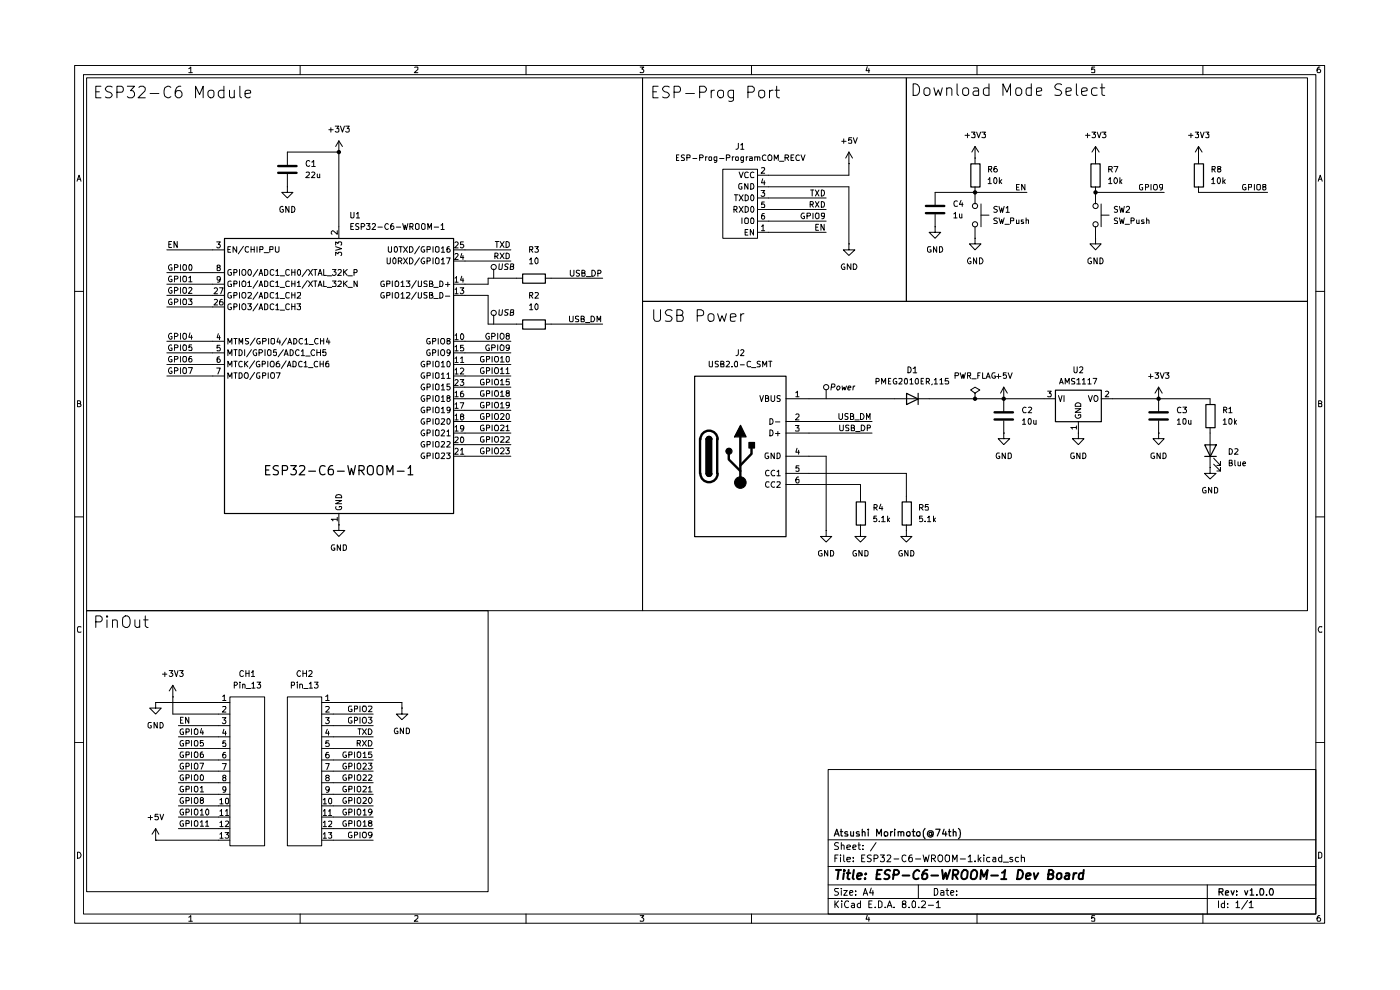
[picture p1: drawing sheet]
<svg xmlns="http://www.w3.org/2000/svg" width="297mm" height="210mm" viewBox="0 0 297 210" stroke-linecap="round" stroke-linejoin="round" font-family="sans-serif">
<g fill="none" stroke="#000" stroke-width=".21">
<path d="M15.8 13.9h265.2v181.9h-265.2zM17.7 15.8h261.4v178.1h-261.4zM18.4 16.5h117.9v113h-117.9zM20.3 19.5h.8M21.4 18.3h-1.1v2.4h1.1M23.8 18.5l-.9-.2-.4 .2-.1 .5a1.03 1.03 0 0 0 .9 .6l.5 .5-.2 .4-.3 .2-.9-.1M24.8 19.6h.9a.68 .68 0 0 0 .5-.7 .68 .68 0 0 0-.5-.6h-.9v2.4M27 18.3h1.5l-.8 .9a.64 .64 0 0 1 .8 .5 .87 .87 0 0 1-.5 1h-.7l-.3-.2M29.5 18.5l.3-.2h.6l.3 .2 .1 .5-.1 .3-1.4 1.4h1.5M31.8 19.8h1.9M36.2 18.5a.96 .96 0 0 0-1.1 .1 .96 .96 0 0 0-.3 1.1 .88 .88 0 0 0 .5 .9 .88 .88 0 0 0 .9-.1M38.4 18.3a1.1 1.1 0 0 0-1.2 1v.9a.75 .75 0 0 0 .7 .6 .75 .75 0 0 0 .7-.6 .87 .87 0 0 0-.5-1l-.7 .1-.2 .4"/>
<path d="M40 14.6l.5-.4v1.2M40 15.4h.8M44.3 19.3l.3-.2 .6 .1a1.15 1.15 0 0 1 0 1.4 .66 .66 0 0 1-1.1-.4v-.6zM47.5 19.2h-.9l-.3 .4v.6a.77 .77 0 0 0 1.2 .4M47.5 18.3v2.4M48.7 19.1l.1 1.5a.59 .59 0 0 0 .9-.1M49.7 19.1v1.6M50.9 18.3v2.1l.3 .3M52 19.9l1.2-.2-.1-.5a.79 .79 0 0 0-1.1 .3v.9l.2 .2 .2 .1 .7-.1M63.7 13.9v1.9M88 14.3l.6-.1v.5l-.7 .7h.7M111.6 13.9v1.9"/>
<path d="M135.8 14.2h.8l-.5 .4 .5 .3-.1 .4h-.7M136.3 16.5h56v47.4h-56zM138.5 19.5h.8M139.6 18.3h-1.1v2.4h1.1M142 18.5l-.9-.2-.4 .2-.2 .5a1.03 1.03 0 0 0 1 .6l.5 .5-.2 .4-.3 .2-1-.1M143 19.6h.9a.68 .68 0 0 0 .5-.7 .68 .68 0 0 0-.5-.6h-.9v2.4M145.5 19.8h1.8M148.4 19.6l1.2-.1a.67 .67 0 0 0 .3-.7 .67 .67 0 0 0-.5-.5h-1v2.4M150.9 19.1v1.6M151.6 19.1l-.6 .2-.1 .3M152.4 19.3l.3-.2 .6 .1a1.15 1.15 0 0 1 0 1.4 .66 .66 0 0 1-1.1-.4v-.6zM155.6 19.1l-.1 2.2-.3 .2-.6-.1"/>
<path d="M155.6 19.2h-.9l-.3 .4v.6a.77 .77 0 0 0 1.2 .4M158.7 19.6h.9a.67 .67 0 0 0 .5-.7 .67 .67 0 0 0-.5-.6h-.9v2.4M159.4 13.9v1.9M161 19.3l.4-.2 .7 .2 .1 .9a.67 .67 0 0 1-1 .4l-.2-.4zM163.2 19.1v1.6M164 19.1a.63 .63 0 0 0-.8 .5M164.4 19.1h1M164.8 18.3v2.1l.3 .3h.3M184 14.1l-.3 .9h.8M184.3 14.6v.8M192.3 16.5h85.1v47.4h-85.1zM193.7 17.8a1.27 1.27 0 0 1 1.3 1.8l-.3 .6h-1z"/>
<path d="M196.1 18.9l.3-.3h.5l.3 .3 .1 .9-.3 .4h-.6l-.3-.2zM198.1 18.6l.4 1.6 .6-1.1 .4 1.1 .4-1.6M200.8 18.9a.65 .65 0 0 1 1.1 .1v1.2M200.8 18.6v1.6M203 17.8v2.1l.4 .3M204.3 18.9a.67 .67 0 0 1 .6-.3 .67 .67 0 0 1 .6 .5v.7a.67 .67 0 0 1-.6 .5 .67 .67 0 0 1-.7-.5zM206.5 18.7h.9l.2 .3v1.2M207.3 13.9v1.9M207.6 19.2l-.8 .1a.54 .54 0 0 0-.3 .9h1.1M209.8 18.7a.84 .84 0 0 0-1.2 .4l.1 .9a.9 .9 0 0 0 1.1 .2M209.8 17.8v2.4M215.6 18.7a.78 .78 0 0 1 1.1 .4v.7a.68 .68 0 0 1-.6 .4 .68 .68 0 0 1-.6-.4v-.7z"/>
<path d="M218.8 18.7l-.7-.1-.3 .1-.1 .4v.7l.1 .4h1M218.8 17.8v2.4M219.9 19.5l1.1-.3-.1-.5-.7-.1-.2 .1-.1 .3 .1 1.2h.9M225.2 18l-.9-.2-.4 .2a.53 .53 0 0 0-.1 .6 .53 .53 0 0 0 .5 .4 .87 .87 0 0 1 .9 .8l-.5 .4h-.9M226.1 19.5l1.1-.3v-.5l-.7-.1-.3 .1-.1 .3 .1 1.2h1M228.3 17.8v2.1l.1 .3h.3M229.4 19.5l1.2-.3-.1-.5-.7-.1-.4 .4v.9l.2 .3h.9M232.2 14.2h-.6v.6l.1-.2h.4l.1 .2v.5h-.6M232.8 18.7l-.8-.1-.4 .5v.7l.2 .4h1M233.4 18.6h1M233.8 17.8v2.1l.1 .3h.5M255.2 13.9v1.9"/>
<path d="M280 14.2a.55 .55 0 0 0-.6 .5l.2 .7h.4l.2-.2v-.3l-.3-.3h-.2l-.3 .3M16.3 38.4l.5-1.2 .4 1.2M16.5 38h.6M41.5 20.7v-2.4l.8 1.8 .8-1.8v2.4M61 39.6v1.2h1.1l-1.1 1.2-1.2-1.2h1.2M61 39.6h.1M61 36.9v2.7M64.9 36.6h.7v.4l-.7 .7h.7M65.7 34.2l-.3-.2a.65 .65 0 0 0-.5 .7 .65 .65 0 0 0 .5 .6l.3-.2M66.1 36.6l.4-.1 .3 .3-.8 .9h.8M66.1 34.4l.4-.4v1.3M66.1 35.3h.8"/>
<path d="M67.3 36.9l.1 .8 .4-.1M67.8 36.9v.8M69.8 27.5h.9M70.2 27.1v.9M71.1 26.8h.8l-.4 .5h.4v.6l-.2 .1h-.4l-.2-.1M71.9 32.3h.1M71.9 29.9l-.7 1.2M71.9 29.9v20.6M71.9 29.9l.7 1.2M71.9 32.3h-10.9v2.7M72.2 26.8l.4 1.2 .5-1.2M73.3 26.8h.8l-.4 .5h.4v.6l-.3 .1h-.3l-.2-.1"/>
<path d="M143.5 33.4h.4M144 32.9h-.5v1.1h.5M145.2 32.9h-.6v.5a.47 .47 0 0 1 .5 .1 .47 .47 0 0 1 0 .5h-.6M145.7 33.4h.6l.1-.5h-.7v1.1M147 33.6h.8M148.4 33.4h.6l.2-.1-.1-.4h-.7v1.1M149.7 33.3v.7M150 33.3h-.2l-.1 .1M150.5 33.3l.5 .1-.1 .6h-.4zM152.1 34h-.5v-.7h.5v.9l-.3 .3-.2-.1M152.7 33.6h.9M153.3 35.9h7.4v14.6h-7.4z"/>
<path d="M154.1 33.4h.6l.2-.1-.1-.4h-.7v1.1M155.4 33.3v.7M155.7 33.3h-.3v.1M156.1 33.3l.5 .1v.6h-.5zM156.6 30.4v.9l-.1 .3-.4 .1M156.8 36.5l.4 1.2 .5-1.2M157.1 30.7l.4-.3v1.3M157.1 31.7h.7M157.4 38.9h-.5l-.2 .3v.7a.45 .45 0 0 0 .7 .1v-.4h-.2M157.7 34h-.5v-.7h.5v.9l-.2 .3-.3-.1M158.3 33.3v.7M158.7 38.9v1.2l-.7-1.2v1.2"/>
<path d="M158.7 33.3h-.3l-.1 .1M158.8 36.6h-.1a.45 .45 0 0 0-.7 .1v.7l.2 .3 .6-.1M159 33.3h.5l.1 .1v.6h-.6v-.3l.6-.2M159.3 38.9h.4a.66 .66 0 0 1 .2 .8 .66 .66 0 0 1-.6 .4zM159.9 36.6l-.2-.1a.67 .67 0 0 0-.5 .5 .67 .67 0 0 0 .2 .7l.5-.1M160.1 33.4l.5-.1 .1 .7M160.1 33.3v.7M160.7 33.4v-.1h.4l.1 .7M160.7 39.6h19.4v12.1M161.5 35.6h.6l.1 .3-.7 .8h.7M161.8 37.9l-.3 .9h.8M162.1 38.4v.8"/>
<path d="M162.5 32.9h-.3a.67 .67 0 0 0-.5 .5 .67 .67 0 0 0 .3 .6h.5M163 33l.2-.1h.4a.87 .87 0 0 1 0 1.1h-.5l-.2-.3zM164.3 34v-1.1l.4 .8 .4-.8v1.1M165.4 34.2h.9M166.5 33.4h.6l.2-.1-.1-.4h-.7v1.1M166.9 33.4l.4 .6M167.8 33.4h.4M168.4 32.9h-.6v1.1h.6M169.6 32.9h-.3a.67 .67 0 0 0-.5 .5 .67 .67 0 0 0 .3 .6h.5M169.9 32.9l.5 1.1 .4-1.1M178.6 30h.9M179 29.5v.9"/>
<path d="M180.1 34.7h.1M180.1 32.3l-.7 1.2M180.1 32.3v4.9h-19.4M180.1 32.3l.7 1.2M180.7 29.2h-.6l-.1 .6 .2-.2h.3l.2 .2v.5h-.7M181 29.2l.4 1.2 .5-1.2M204.7 28.7h1M205.2 28.3v.9M206.1 28h.7l-.3 .4 .3 .1v.6h-.7M206.8 33.5h.1M206.8 31.1l-.6 1.2M206.8 31.1v3.6"/>
<path d="M206.8 39.6v3.7M206.8 31.1l.8 1.2M207.2 28l.4 1.2 .4-1.2M208.3 28h.7l-.3 .4 .3 .1v.6h-.7M209.6 38.1l.4-.4v1.2M209.6 38.9h.7M209.7 35.9h.6v-.6h-.6v1.2M210 35.9l.4 .6M211.1 37.7a.68 .68 0 0 1 .4 .6 .68 .68 0 0 1-.4 .6l-.3-.2v-.8zM211.4 35.3l-.4 .1-.2 .8 .3 .3 .4-.1 .1-.4-.3-.3h-.2l-.3 .3M212 37.7v1.2M212.1 38.4l.4 .5"/>
<path d="M212.5 38.1l-.5 .5M212.8 20.2v-2.4l.8 1.8 .8-1.8v2.4M215.6 39.7h.5M216.2 39.1h-.6v1.2h.6M217.4 39.1v1.2l-.7-1.2v1.2M230.3 28.7h.9M230.7 28.3v.9M231.6 28h.8l-.4 .4 .3 .1v.6h-.7M232.4 33.5h.1M232.4 31.1l-.8 1.2M232.4 31.1v3.6M232.4 39.6v3.7"/>
<path d="M232.4 31.1l.8 1.2M232.8 28l.4 1.2 .4-1.2M233.9 28h.7l-.4 .4 .3 .1v.6h-.6M235.2 38.1l.3-.4v1.2M235.2 35.9h.6l.2-.4-.2-.2h-.6v1.2M235.2 38.9h.7M235.5 35.9l.5 .6M236.3 35.3h.9l-.6 1.2M236.5 37.8l.1-.1a.68 .68 0 0 1 .5 .6 .68 .68 0 0 1-.5 .6 .81 .81 0 0 1-.1-1.1zM237.6 37.7v1.2M237.7 38.4l.3 .5M238 38.1l-.4 .5"/>
<path d="M242.4 39.1h-.5l-.2 .3v.6a.45 .45 0 0 0 .7 .2v-.4h-.2M243 39.7h.5l.2-.2-.1-.3-.6-.1v1.2M244.2 39.1v1.2M244.9 39.1h.5l.1 .4v.6l-.3 .2-.3-.1-.2-.3zM246.6 39.6l-.1 .3h-.3l-.2-.3v-.4h.6v.8l-.5 .3M252.1 28.7h1M252.6 28.3v.9M253.6 28h.7l-.4 .4 .4 .1v.6h-.7M254.3 33.5h.1M254.3 31.1l-.7 1.2M254.3 31.1v3.6M254.3 39.6v1.2h14.6"/>
<path d="M254.3 31.1l.7 1.2M254.7 28l.3 1.2 .4-1.2M255.8 28h.7l-.4 .4 .4 .1v.6h-.7M257 38.1l.4-.4v1.2M257 38.9h.7M257.1 35.9h.6v-.6h-.6v1.2M257.4 35.9l.4 .6M258.5 37.7a.68 .68 0 0 1 .4 .6 .68 .68 0 0 1-.4 .6l-.3-.5 .1-.6zM258.5 35.8l-.2-.4 .5-.1 .2 .3-.3 .2-.4 .1v.5l.2 .1 .4-.1 .1-.2-.3-.4M259.4 37.7v1.2M259.6 38.4l.3 .5M259.9 38.1l-.5 .5"/>
<path d="M264.2 39.1h-.4a.61 .61 0 0 0-.2 .8 .61 .61 0 0 0 .7 .3v-.4h-.2M264.8 39.7h.6l.1-.5-.7-.1v1.2M266.1 39.1v1.2M266.8 39.1h.4l.2 .2v.8l-.3 .2-.5-.2v-.8zM268.1 39.6l-.2-.1v-.3l.6-.1v.4l-.6 .2v.5l.4 .1a.35 .35 0 0 0 .3-.3 .35 .35 0 0 0-.3-.4M279.7 38.4l.4-1.2 .4 1.2M279.7 38h.6M35.4 53h12.2M35.4 57.8h12.2M35.8 51.8h.4M36.4 51.2h-.6v1.3h.6M36.4 56.2a.59 .59 0 0 0-.7 .4 .59 .59 0 0 0 .3 .7l.5-.1v-.4h-.3"/>
<path d="M36.4 58.6h-.4a.61 .61 0 0 0-.3 .8 .61 .61 0 0 0 .8 .3v-.4h-.3M37 56.7h.6l.2-.1-.1-.4-.7-.1v1.2M37 59.2l.7-.1 .1-.3-.2-.2h-.6v1.2M37.6 51.2v1.3l-.7-1.3v1.3M38.3 56.1v1.2M38.3 58.6v1.2M38.9 58.6h.5l.1 .2v.8l-.5 .2a.86 .86 0 0 1-.1-1.2zM39 56.1l.5 .2v.9l-.1 .1h-.5v-.1a.82 .82 0 0 1 .1-1.1zM40 58.9l.4-.3v1.2M40 59.8h.7M40.1 56.2l.4-.1a.86 .86 0 0 1 .1 1.2l-.5-.1zM46 51.3h.7l-.4 .5 .4 .1v.4l-.2 .3h-.4l-.1-.2"/>
<path d="M46.2 56.7l-.1-.1v-.3h.6v.3l-.6 .2v.6h.5l.1-.2v-.4l-.2-.1M46.7 59.2l-.2 .2-.4-.1v-.5l.5-.1a.94 .94 0 0 1 0 1.1l-.5 .1M48.3 52.9h.5M48.9 52.3h-.6v1.2h.6M49 57.2h-.5l-.2 .3v.6l.2 .2 .4 .1 .2-.1v-.5h-.2M49 59.7a.46 .46 0 0 0-.7 .2v.6l.2 .3 .6-.1v-.4h-.2M49.6 57.8l.6-.1v-.5h-.6v1.2M50.2 52.3v1.2l-.8-1.2v1.2M50.8 57.2v1.2M50.8 59.6v1.2M51.4 57.3l.2-.1 .5 .1 .1 .7-.4 .4-.4-.1zM51.4 59.8l.2-.2 .5 .2 .1 .6-.2 .4h-.5l-.2-.4z"/>
<path d="M51.6 52.2l-1.1 1.6M52.6 59.9l.3-.3v1.2M52.7 52.4l-.5-.1a.61 .61 0 0 0-.2 .8 .61 .61 0 0 0 .7 .3M52.7 57.2a.61 .61 0 0 1 .7 .5 .61 .61 0 0 1-.4 .7 .71 .71 0 0 1-.3-1.2zM53.3 52.9h.6M53.3 52.3v1.2M53.9 52.3v1.2M54.5 52.3v1.2M54.7 57.2l-1 1.5M54.7 59.5l-1 1.6M55 58.4l.4-1.2 .3 1.2M55 58h.6"/>
<path d="M55.1 52.9h.6v-.6h-.6v1.2M56.1 53.6h.9M56.1 57.2h.4l.3 .3v.6l-.3 .3h-.4zM56.1 59.6h.4l.3 .3v.6l-.2 .3h-.5zM57.2 52.9h.6l.1-.5-.7-.1v1.2M58.1 57.3l-.4-.1-.4 .3 .1 .8 .3 .1 .4-.1M58.1 59.7h-.1a.46 .46 0 0 0-.7 .2v.6l.2 .3 .6-.1M58.4 52.3v1l.3 .2h.2l.3-.2v-1M58.5 57.5l.3-.3v1.2M58.5 59.9l.3-.3v1.2M58.5 58.4h.7M59.4 58.5h1"/>
<path d="M60 43.9l-.1-.1a.64 .64 0 0 0-.6 .6 .64 .64 0 0 0 .6 .6l.2-.1v-.4h-.2M61.3 43.8v1.2l-.7-1.2v1.2M61.4 57.3l-.4-.1-.4 .3 .1 .8 .3 .1 .4-.1M61.4 59.7h-.1a.46 .46 0 0 0-.7 .2v.6l.2 .3 .6-.1M61.9 43.8a.64 .64 0 0 1 .7 .6 .64 .64 0 0 1-.7 .6zM61.9 57.2v1.2M61.9 59.6v1.2M61.9 57.7h.7M62.6 57.2v1.2M62.6 59.6v1.2M63.1 59.9l.3-.3v1.2M63.2 57.2h.3l.3 .2v.8l-.3 .2a.71 .71 0 0 1-.3-1.2z"/>
<path d="M65.2 57.2l-1.1 1.5M65.2 59.5l-1.1 1.6M65.4 57.2l.9 1.2M65.4 59.6l.9 1.2M66.3 57.2l-.9 1.2M66.3 59.6l-.9 1.2M66.5 57.2h.7M66.5 59.6h.7M66.9 57.2v1.2M66.9 59.6v1.2M67.5 58.4l.4-1.2 .4 1.2M67.6 58h.6"/>
<path d="M68.7 57.2v1.2h.6M68.7 59.6v1.2h.6M69.4 58.5h1M70.5 57.2h.8l-.4 .5 .4 .1v.4l-.3 .2h-.3l-.2-.1M70.5 59.6h.8l-.4 .4 .4 .3v.3l-.2 .2-.6-.1M71.2 54.2v-.7l.5 .3 .1-.3h.5l.2 .2v.3l-.2 .2M71.2 52.3l1.3 .4-1.3 .4M71.2 52v-.7l.5 .3 .1-.3h.5l.2 .2v.3l-.2 .2M71.5 48.9v.8l-.9-.8-.3 .3v.3l.1 .2M71.7 57.3l.2-.1h.3l.2 .1v.4l-.8 .7h.8M71.7 59.7h.7v.4l-.8 .7h.8M72.9 57.2v1.2"/>
<path d="M72.9 59.6v1.2M73.1 57.7l.6 .7M73.7 57.2l-.8 .6M73.7 59.6l-.8 .7M73.8 58.5h1M74.4 45v1.1l.2 .1h.2l.3-.2v-1M74.4 48h.4M75 47.4h-.6v1.3h.6M75.1 57.8l.6-.1v-.5h-.6v1.2M75.6 45.4l.3-.4v1.2M75.6 46.2h.7M75.8 59.6v1.2l-.7-1.2v1.2"/>
<path d="M76.1 47.5l-.4-.1-.3 .3 .1 .2 .6 .3v.3l-.2 .2-.5-.1M76.6 48.1h.5l.3-.4-.3-.3h-.5v1.3M77.7 47.4h.8l-.4 .5 .4 .1v.5l-.2 .2h-.4l-.2-.2M79 47.6l.4-.2 .3 .4-.8 .9h.8M80.2 48.2h.9M81.5 59.7l-.1-.1a.66 .66 0 0 0-.6 .5 .66 .66 0 0 0 .2 .7l.5-.1v-.4h-.2M82.1 54.7v1.1l.2 .2h.3l.2-.3v-1M82.4 52.3v1l.2 .2 .5-.1v-1.1M82.4 47.6l-.3-.2a.65 .65 0 0 0-.5 .7 .65 .65 0 0 0 .5 .6l.3-.2M83.2 59.6v1.2M83.4 54.9l.3-.2 .3 .3v.7l-.3 .3a.72 .72 0 0 1-.3-1.1zM83.4 47.4l-.3 .1-.2 .3v.7l.4 .2 .3-.3-.2-.5h-.4l-.1 .3"/>
<path d="M83.7 52.5l.1-.2 .4 .1a.66 .66 0 0 1-.3 1.1l-.2-.2zM83.8 59.8l.5-.2a.86 .86 0 0 1 .1 1.2h-.4l-.2-.2zM84.1 48.2h.9M84.5 55.4l.7-.1 .1-.3-.3-.3h-.5v1.3M84.7 52.3h.6M84.8 55.4l.5 .6M85 52.3v1.2M85.1 59.9l.3-.3v1.2M85.4 47.4l.4 1.3 .1-.9 .3 .9 .3-1.3M85.6 54.7l.8 1.3M85.6 52.3l.8 1.2M86.2 59.6h.8l-.5 .4 .5 .3v.3l-.2 .2-.6-.1"/>
<path d="M86.4 54.7l-.8 1.3M86.4 52.3l-.8 1.2M86.9 54.7a.65 .65 0 0 1 .7 .6 .65 .65 0 0 1-.7 .7zM86.9 52.3h.5a.66 .66 0 0 1 .2 .8 .66 .66 0 0 1-.7 .4zM87 48.1h.5l.1-.2v-.3l-.1-.2h-.5v1.3M87.3 48.1l.3 .6M88.1 47.6l.3-.2 .5 .2v.9l-.3 .2-.5-.2zM88.3 59.5l-1 1.6M88.7 59.6l.1 1.2h.5l.1-1.2M89 54.7l-1 1.5M89 52.2l-1 1.6M89.7 47.4l.5 .2v.9l-.5 .2a.86 .86 0 0 1 0-1.3z"/>
<path d="M90 54.8l-.1-.1a.6 .6 0 0 0-.6 .6 .6 .6 0 0 0 .7 .6l.1-.4h-.3M90 52.3h-.4a.61 .61 0 0 0-.3 .8 .61 .61 0 0 0 .8 .3v-.4h-.3M90.6 59.7l-.4-.1-.3 .3 .1 .2 .6 .3v.3l-.7 .1M90.6 55.4l.7-.1v-.4l-.2-.2h-.5v1.3M90.6 52.9h.6l.1-.5-.7-.1v1.2M90.8 48.7v-1.3l.3 .9 .4-.9v1.3M91.9 52.3v1.2M91.9 54.7v1.3M92.1 48.2h1M92.5 52.3h.5l.1 .2v.8l-.2 .2-.5-.2v-.8zM92.6 54.7h.3l.2 .3v.8l-.2 .2-.5-.2v-.8zM93.3 59.6a.66 .66 0 0 1 .7 .4 .66 .66 0 0 1-.3 .8h-.4z"/>
<path d="M93.6 47.8l.3-.4v1.3M93.6 48.7h.6M93.6 55.1l.4-.4v1.3M93.6 52.7l.4-.4v1.2M93.6 56h.7M93.6 53.5h.7M94.7 54.7h.8l-.5 1.3M95 59.9v.9M95.3 52.3h-.3l-.2 .3v.8h.6l.1-.4-.2-.3h-.3l-.2 .3M96.2 55.4h12.2M96.2 53h12.2M96.5 59l.4-.3v1.2"/>
<path d="M96.5 53.9l.4-.1 .3 .3-.8 .9h.8M96.5 51.5l.4-.2 .3 .4-.8 .9h.8M96.5 59.9h.7M98 58.6l-.3 .8h.7M98 53.8l-.3 .8h.7M98.2 54.2v.8M98.2 59v.9M98.3 51.3h-.6v.6h.6l.1 .4-.3 .3-.4-.2M104.7 57.1v1.9M105 54.4l.6-.1v-.5l-.6-.1v1.2M105.1 51.2h.7M105.2 54.4l.5 .5"/>
<path d="M105.4 51.2v1.3M105.9 56v1.2l.5-.1 .2-1.1M106.1 51.2l.8 1.3M106.1 53.7l.8 1.2M106.9 51.2l-.8 1.3M106.9 53.7l-.8 1.2M107.4 51.2l.6 .2v.2v.6l-.4 .3h-.2zM107.4 53.7h.2l.4 .3v.6l-.2 .3h-.4zM107.9 56.1h-.7v.4l.6 .3-.2 .4h-.6M108.3 56.6h.4l.3-.3v-.2l-.6-.1-.2 1.2 .7-.1 .1-.5h-.3M110.8 59h-7.3v1.3h-7.3M112.4 55.1l.3-.4v1.3"/>
<path d="M112.4 52.9h.5v-.6h-.5v1.2M112.4 56h.6M112.6 52.9l.4 .6M113.5 52.3h.7l-.4 .4 .4 .3-.1 .4h-.6M113.6 54.8l.3-.1 .2 .3v.7l-.2 .3a.71 .71 0 0 1-.3-1.2zM115.7 59h12.1M121 57.3v1l.2 .3h.3l.3-.3v-1M122.9 57.4l-.5-.1-.1 .2v.3l.6 .2v.2v.3h-.6M123.4 57.9h.5l.2-.3-.2-.3h-.5v1.3h.6l.1-.2v-.4l-.2-.1M124.4 58.7h.9M125.6 57.3a.65 .65 0 0 1 .7 .7 .65 .65 0 0 1-.7 .6zM126.8 58l.6-.1v-.5l-.6-.1v1.3"/>
<path d="M155.7 44.5l.6-.1v-.5l-.6-.1v1.2M155.8 41.3h.8M156 44.5l.4 .5M156.1 41.3v1.3M156.8 41.3l.9 1.3M156.8 43.8l.9 1.2M157.4 46.2v1.2M157.7 41.3l-.9 1.3M157.7 43.8l-.9 1.2M158 46.4l.2-.2 .6 .2v.8l-.2 .2h-.4l-.2-.2zM158.1 41.3h.2l.5 .4v.6l-.5 .3h-.2zM158.1 43.8h.2l.5 .3v.6l-.5 .3h-.2z"/>
<path d="M158.1 49.3h.4M158.7 48.7h-.6v1.2h.6M159.3 46.3l.3-.1a.77 .77 0 0 1 .2 1.2h-.4l-.1-.2zM159.5 41.3a.68 .68 0 0 1 .4 .7 .68 .68 0 0 1-.4 .6l-.2-.3v-.7zM159.5 43.8a.68 .68 0 0 1 .4 .6 .68 .68 0 0 1-.4 .6l-.2-.2v-.8zM159.9 48.7v1.2l-.7-1.2v1.2M160.7 49.3h14.6M160.7 42h14.6M160.7 44.5h14.6M160.7 46.9h14.6M161.5 40.4h.7l-.4 .5h.3v.7l-.5 .1-.1-.2M161.5 48l.4-.3v1.2"/>
<path d="M161.5 48.9h.7M162.1 42.8h-.5l-.1 .6 .2-.1 .4 .1v.6l-.6-.1M162.1 45.3l-.4 .1-.2 .8a.35 .35 0 0 0 .4 .3 .35 .35 0 0 0 .3-.3l-.1-.4-.1-.1-.5 .3M170.6 45.2h-.4a.61 .61 0 0 0-.3 .8 .61 .61 0 0 0 .8 .3v-.4h-.3M171.2 45.8l.7-.1 .1-.3-.2-.2h-.6v1.2M171.9 43.4h.6v-.6h-.6v1.1M172 40.3h.6M172.1 43.4l.5 .5M172.3 40.3v1.3M172.5 45.2v1.2M173 42.8l.7 1.1M173 40.3l.7 1.3"/>
<path d="M173.1 48.2h.4M173.1 45.2h.5l.1 .2v.8l-.5 .2a.86 .86 0 0 1-.1-1.2zM173.7 47.6h-.6v1.3h.6M173.7 42.8l-.7 1.1M173.7 40.3l-.7 1.3M174.2 42.8a.66 .66 0 0 1 .7 .4 .66 .66 0 0 1-.2 .7h-.5zM174.2 40.3a.64 .64 0 0 1 .7 .6 .64 .64 0 0 1-.7 .7zM174.8 47.6v1.3l-.6-1.3v1.3M174.9 45.7l-.1 .2h-.5v-.7h.5l.1 .2-.1 .9-.5 .1M179.2 56.1a.59 .59 0 0 0-.8 .3 .59 .59 0 0 0 .3 .8l.5-.1v-.5h-.2M180.1 51.7v1.3h1.3l-1.3 1.2-1.2-1.2h1.2M180.1 51.7h.1"/>
<path d="M180.5 56v1.2l-.8-1.2v1.2M181 56a.66 .66 0 0 1 .7 .4 .66 .66 0 0 1-.2 .8h-.5zM197.4 52.3h-.5l-.1 .3v.7a.52 .52 0 0 0 .7 .1v-.4h-.2M198.4 48.1v1.2h1.2l-1.2 1.2-1.3-1.2h1.3M198.4 48.1h.1M198.4 45.5v2.6M198.7 52.3v1.2l-.7-1.2v1.2M199.3 52.3h.4a.66 .66 0 0 1 .3 .8 .66 .66 0 0 1-.7 .4zM202.4 45.4l.3-.4v1.2M202.4 46.2h.6M203.1 42.7l-.2-.1a.67 .67 0 0 0-.5 .5 .67 .67 0 0 0 .2 .7l.5-.1M203.5 45.4v.7l.2 .1 .3-.1"/>
<path d="M203.9 42.5l-.4 .9h.8M204 45.4v.8M204.1 43v.8M205.9 54.8l-.1-.1a.6 .6 0 0 0-.6 .6 .6 .6 0 0 0 .7 .6l.1-.4h-.3M206.8 50.5v1.2h1.3l-1.3 1.3-1.1-1.3h1.1M206.8 50.5h.1M206.8 48.1v2.4M207.2 54.7v1.3l-.7-1.3v1.3M207.8 54.7a.65 .65 0 0 1 .7 .6 .65 .65 0 0 1-.7 .7zM208.1 45.6h1.7M208.1 43.3v4.8M211.6 46.3h-.7l-.1 .3 .3 .2h.2l.3 .4-.2 .2h-.6"/>
<path d="M211.6 43.9l-.5-.1-.3 .2 .1 .3 .7 .3-.3 .4h-.5M211.9 46.2l.4 1.2 .2-.8 .2 .8 .3-1.2M211.9 43.8l.4 1.2 .2-.9 .2 .9 .3-1.2M213.2 47.6h.9M213.4 44.1l.4-.3v1.2M213.4 45h.7M214.4 46.8h.6l.1-.5-.7-.1v1.2M215.6 46.7v.7l.6-.1M216.2 46.7v.7M217.1 46.7h-.4v.3l.4 .1 .1 .1-.1 .2h-.4M217.7 46.7h.5v.7M217.7 46.2v1.2"/>
<path d="M217.8 40.8h-19.4v2.7M231.5 54.8l-.3-.1-.4 .3 .1 .8 .3 .2 .3-.1 .1-.4h-.3M232.4 50.5v1.2h1.2l-1.2 1.3-1.2-1.3h1.2M232.4 50.5h.1M232.4 48.1v2.4M232.4 40.8h14.6M232.8 54.7v1.3l-.7-1.3v1.3M233.3 54.7a.64 .64 0 0 1 .7 .6 .64 .64 0 0 1-.7 .7zM233.6 45.6h1.7M233.6 43.3v4.8M237.1 46.3l-.5-.1-.2 .3 .1 .2 .6 .3v.3l-.7 .1M237.1 43.9l-.5-.1-.2 .2 .1 .3 .6 .2v.4l-.3 .1h-.4"/>
<path d="M237.5 46.2l.2 1.2 .3-.8 .3 .8 .2-1.2M237.5 43.8l.2 1.2 .3-.9 .3 .9 .2-1.2M238.7 47.6h.9M238.9 43.9l.2-.1h.3l.2 .1v.4l-.8 .7h.8M239.9 46.8h.6v-.5l-.6-.1v1.2M241.1 46.7l.1 .7 .4-.1M241.6 46.7v.7M242.7 46.7h-.5l-.1 .1 .2 .3h.4v.3h-.6M243.2 46.7h.5l.1 .7M243.2 46.2v1.2M15.8 61.8h1.9M35.4 72.4h12.2"/>
<path d="M35.4 77.3h12.2M35.4 79.8h12.2M35.4 62.7h12.2M35.4 60.3h12.2M35.4 74.8h12.2M35.4 65.1h12.2M36.4 70.8l-.1-.1a.64 .64 0 0 0-.6 .6 .64 .64 0 0 0 .5 .7l.3-.2v-.4h-.3M36.4 73.2a.59 .59 0 0 0-.7 .4 .59 .59 0 0 0 .3 .7h.5v-.5h-.3M36.4 78.1l-.1-.1a.6 .6 0 0 0-.6 .6 .6 .6 0 0 0 .7 .6l.1-.5h-.3M36.4 75.6h-.4a.61 .61 0 0 0-.3 .8 .61 .61 0 0 0 .8 .3v-.4h-.3M36.4 63.5a.59 .59 0 0 0-.7 .4 .59 .59 0 0 0 .3 .7l.5-.1v-.4h-.3M36.4 61h-.1a.64 .64 0 0 0-.6 .6 .64 .64 0 0 0 .5 .6l.3-.1v-.5h-.3"/>
<path d="M37 71.4h.5l.3-.4-.3-.3h-.5v1.3M37 73.7h.6l.2-.1-.1-.4h-.7v1.1M37 78.7l.7-.1 .1-.4-.3-.2h-.5v1.2M37 76.2l.7-.1 .1-.3-.2-.2h-.6v1.2M37 64.1h.5l.3-.3-.1-.3-.7-.1v1.2M37 61.6h.5l.3-.4-.3-.2h-.5v1.2M38.3 61v1.2M38.3 63.4v1.2M38.3 70.7v1.3M38.3 73.2v1.1M38.3 75.6v1.2M38.3 78v1.2"/>
<path d="M38.9 75.6h.5l.1 .2v.8l-.5 .2a.86 .86 0 0 1-.1-1.2zM39 70.7l.5 .2v.8l-.2 .3h-.3a.86 .86 0 0 1 0-1.3zM39 73.2l.5 .1v.9l-.1 .1h-.5v-.1a.82 .82 0 0 1 .1-1zM39 78l.5 .1v1l-.5 .1a.86 .86 0 0 1 0-1.2zM39 63.4l.5 .2v.8l-.1 .2h-.5a.86 .86 0 0 1 .1-1.2zM39 61l.5 .1v1l-.5 .1a.86 .86 0 0 1 0-1.2zM40 78h.8l-.5 1.2M40 63.4h.7l-.4 .4 .4 .3-.1 .5-.6-.1M40 61.1l.5-.1 .2 .3-.7 .9h.7M40.3 70.6l-.3 .9h.8M40.6 73.2h-.5l-.1 .5 .2-.1 .4 .1v.6h-.6M40.6 75.6l-.4 .1-.2 .8a.35 .35 0 0 0 .4 .3 .35 .35 0 0 0 .3-.3v-.2a.35 .35 0 0 0-.3-.3 .35 .35 0 0 0-.4 .3"/>
<path d="M40.6 71.1v.9M45.5 63.6l.4-.1 .2 .3-.7 .9h.7M45.5 61.2l.4-.2 .2 .4-.7 .9h.7M46 78.1h.7l-.5 1.2M46.3 70.8l-.2 .8h.6M46.6 61h.7l-.5 1.3M46.6 75.7h-.4l-.1 .2v.9h.6v-.4l-.2-.3h-.3l-.1 .3M46.6 71.2v.9M46.7 73.2h-.6v.6l.4-.1 .2 .2v.4l-.1 .1-.5-.1M47.2 63.5l-.5 .1a.94 .94 0 0 0 0 1.1h.5l.1-.2v-.3l-.1-.2h-.5l-.1 .2M48.3 73v-1.2l.5 .8 .4-.8v1.2M48.3 75.4v-1.2l.5 .9 .4-.9v1.2"/>
<path d="M48.3 77.8v-1.2l.5 .9 .4-.9v1.2M49 64.5h-.5l-.2 .3v.6l.2 .2 .4 .1 .2-.2v-.3h-.2M49 62.1h-.5l-.2 .2v.7a.55 .55 0 0 0 .8 .2v-.5h-.2M49.6 65.1l.6-.1v-.5l-.6-.1v1.3M49.6 62.7l.6-.1v-.5h-.6v1.1M49.6 60.2h.6v-.5l-.6-.1v1.2M49.6 71.8h.7M49.6 74.2h.7M49.6 76.6h.7M49.6 79.1h.7M50 71.8v1.2M50 74.2v1.2"/>
<path d="M50 76.6v1.2M50 79.1v1.2M50.7 73v-1.2l.4 .8 .4-.8v1.2M50.7 74.2a.64 .64 0 0 1 .7 .6 .64 .64 0 0 1-.7 .6zM50.7 79.1h.4a.66 .66 0 0 1 .3 .7 .66 .66 0 0 1-.7 .5zM50.8 62.1v1.1M50.8 64.4v1.3M51.4 76.7l-.3-.1a.67 .67 0 0 0-.5 .5 .67 .67 0 0 0 .3 .7l.5-.1M51.5 64.5l.3-.1 .4 .5-.1 .6-.3 .2-.3-.1-.2-.3zM51.5 62.1h.5a.77 .77 0 0 1-.2 1.1h-.3a.87 .87 0 0 1 0-1.1zM51.9 74.2v1.2M51.9 76.6v1.2"/>
<path d="M52.1 77.1l.5 .7M52.6 64.4h.7l-.4 .5 .4 .1v.4l-.2 .3h-.4l-.1-.2M52.6 62.1h.6l.1 .1v.4l-.7 .6h.7M52.6 60.8h.7M52.6 76.6l-.7 .7M52.7 71.8h-.5l-.1 .4a.57 .57 0 0 1 .6 .7h-.6M53.3 74.2l-1 1.5M54 76.5l-1.1 1.6M54 79l-1 1.5M54.1 71.7l-1 1.5M54.4 74.3l-.1-.1a.64 .64 0 0 0-.6 .6 .64 .64 0 0 0 .6 .6h.1v-.6h-.1M54.7 64.4l-1 1.6"/>
<path d="M54.7 62l-1 1.5M55 65.7l.4-1.3 .3 1.3M55 63.2l.4-1.1 .3 1.1M55 74.8h.5l.2-.4-.2-.2h-.5v1.2M55 60.8l.4-1.2 .3 1.2M55 76.7v-.1a.66 .66 0 0 0-.6 .5 .66 .66 0 0 0 .2 .7l.5-.1v-.4h-.2M55 65.4h.6M55 62.9h.6M55 60.5h.6M55.1 71.8h-.4a.67 .67 0 0 0-.3 .7 .67 .67 0 0 0 .6 .5l.2-.1v-.4h-.2M55.1 79.1h-.5l-.2 .2v.7a.45 .45 0 0 0 .7 .2v-.4h-.1M55.6 77.2h.6v-.5l-.6-.1v1.2"/>
<path d="M55.7 72.4l.7-.1 .1-.3-.2-.2h-.6v1.2M55.7 79.7h.5l.2-.5-.2-.1h-.5v1.2M56.1 64.4l.5 .1 .2 .3v.6l-.3 .3h-.4zM56.1 62.1h.5l.2 .2v.7l-.3 .2h-.4zM56.2 74.2v1.2M56.8 76.6v1.2M56.9 79.1v1.2M57 74.2l.5 .1v1l-.5 .1a.86 .86 0 0 1 0-1.2zM57 71.8v1.2M57.4 76.8l.5-.2a.86 .86 0 0 1 .1 1.2h-.5l-.2-.3zM57.5 72l.2-.2h.4l.2 .2v.8l-.3 .2-.5-.2zM57.6 79.1h.5a.77 .77 0 0 1-.2 1.2l-.3-.1a.87 .87 0 0 1 0-1.1z"/>
<path d="M58.1 64.6l-.4-.2-.4 .4v.6l.2 .2 .3 .1 .3-.2M58.1 62.1h-.6l-.2 .2v.7a.55 .55 0 0 0 .8 .2M58.5 64.8l.3-.4v1.3M58.5 62.4l.3-.3v1.1M58.5 63.2h.7M58.5 60.8h.7M58.5 65.7h.7M58.6 74.2h-.5l-.1 .6 .6-.1v.7h-.4l-.2-.1M58.6 79.1h.8l-.5 1.2M59 71.7l-.2 .9h.7M59.2 76.6a.55 .55 0 0 0-.6 .5v.5l.2 .2h.4l.2-.2v-.3l-.3-.3h-.3l-.2 .3M59.4 72.1v.9"/>
<path d="M59.4 63.3h1M59.4 61h1M59.4 65.8h1M60.1 74.2l-1.1 1.5M60.3 75.4l.4-1.2 .4 1.2M60.5 75.1h.5M60.7 76.5l-1 1.6M60.8 71.7l-1 1.5M61 77.8l.4-1.2 .3 1.2M61 73l.5-1.2 .4 1.2M61 77.5h.6M61.2 72.6h.5"/>
<path d="M61.4 64.6l-.4-.2-.4 .4v.6l.2 .2 .3 .1 .3-.2M61.4 62.1h-.6l-.2 .2v.7a.55 .55 0 0 0 .8 .2M61.6 74.2a.64 .64 0 0 1 .6 .6 .64 .64 0 0 1-.6 .6zM61.9 62.1v1.1M61.9 64.4v1.3M61.9 65h.7M61.9 62.6h.7M61.9 60.2h.7M62.1 76.6h.4l.3 .3v.7l-.1 .2h-.6zM62.3 71.8h.4a.66 .66 0 0 1 .3 .8 .66 .66 0 0 1-.7 .4zM62.6 62.1v1.1M62.6 64.4v1.3"/>
<path d="M63 64.4h.8l-.4 .5 .4 .1v.5l-.2 .2-.6-.2M63.1 62.1h.6l.1 .5-.8 .6h.8M63.1 60.8h.7M63.4 74.3l-.2-.1a.64 .64 0 0 0-.5 .6 .64 .64 0 0 0 .5 .6l.2-.1M63.9 74.5l.4-.3v1.2M63.9 75.4h.7M64.1 76.7l-.3-.1a.67 .67 0 0 0-.5 .5 .67 .67 0 0 0 .3 .7l.5-.1M64.2 71.9l-.5-.1a.67 .67 0 0 0-.3 .7 .67 .67 0 0 0 .5 .5l.3-.1M64.5 77l.4-.4v1.2M64.5 77.8h.7M64.7 72.1l.3-.3v1.2M64.7 73h.7"/>
<path d="M64.9 75.5h.9M65.4 78h1M65.6 73.1h.9M66.7 74.3l-.2-.1a.65 .65 0 0 0-.5 .6 .65 .65 0 0 0 .5 .6l.2-.1M67.2 74.2v1.2M67.2 74.8h.8M67.4 76.7l-.3-.1a.67 .67 0 0 0-.5 .5 .67 .67 0 0 0 .3 .7l.5-.1M67.5 71.9l-.5-.1a.67 .67 0 0 0-.3 .7 .67 .67 0 0 0 .5 .5l.3-.1M67.5 60.8l.4-1.2 .4 1.2M67.6 60.5h.6M67.9 76.6v1.2M67.9 77.2h.7"/>
<path d="M68 71.8v1.2M68 74.2v1.2M68 72.3h.7M68.6 76.6v1.2M68.7 71.8v1.2M69.1 74.2h-.6v.6l.6-.1v.7h-.4l-.2-.1M69.4 61h1M69.5 71.7l-.2 .9h.7M69.7 76.6l-.4 .1a.94 .94 0 0 0 0 1.1l.5-.1v-.5l-.5-.2-.2 .3M69.8 72.1v.9M73.1 60.1l.6 .7M73.8 61h1"/>
<path d="M81.5 62.1h-.5a.61 .61 0 0 0-.2 .8 .61 .61 0 0 0 .7 .3v-.5h-.2M82 62.7l.7-.1v-.5h-.7v1.1M82 60.2h.6l.1-.5-.7-.1v1.2M83.2 62.1v1.1M83.8 62.2l.2-.1h.4a.86 .86 0 0 1-.1 1.1l-.5-.1zM85.1 62.4l.3-.3v1.1M85.1 63.2h.7M85.1 60.8h.7M86.2 62.1h.6l.2 .1-.1 .4-.7 .6h.8M88.3 62l-1 1.5M88.7 62.1v1.1h.2h.3l.2-.2v-.9M90 76.7a.59 .59 0 0 0-.7 .4 .59 .59 0 0 0 .3 .7l.5-.1v-.4h-.3"/>
<path d="M90 79.1h-.4a.61 .61 0 0 0-.3 .8 .61 .61 0 0 0 .8 .3v-.4h-.3M90.6 77.2h.6l.1-.5-.7-.1v1.2M90.6 79.7h.6l.1-.5-.7-.1v1.2M90.6 62.1h-.6l-.1 .1 .1 .4 .6 .2v.4h-.7M91.1 62.6h.6v-.5h-.6v1.1h.5l.3-.4-.4-.2M91.1 60.2l.6-.1v-.4l-.6-.1v1.2h.6l.2-.4-.4-.2M91.2 71.8h-.4a.67 .67 0 0 0-.3 .7 .67 .67 0 0 0 .5 .5l.3-.1v-.4h-.3M91.2 74.3l-.1-.1a.64 .64 0 0 0-.6 .6 .64 .64 0 0 0 .5 .6l.3-.1v-.5h-.3M91.8 72.4l.6-.1v-.5h-.6v1.2M91.8 74.8h.6v-.5l-.6-.1v1.2M91.9 76.6v1.2M91.9 79.1v1.2"/>
<path d="M92 63.3h1M92 61h1M92.4 76.8l.2-.2 .5 .2v.8l-.1 .2h-.5l-.1-.2zM92.4 79.2l.1-.1h.5l.1 .1v.9l-.2 .2-.5-.2zM93 71.8v1.2M93 74.2v1.2M93.3 62.1h.4a.66 .66 0 0 1 .3 .7 .66 .66 0 0 1-.7 .4zM93.6 74.3l.5-.1a.86 .86 0 0 1 0 1.2h-.4a.74 .74 0 0 1-.1-1.1zM93.6 77l.4-.4v1.2M93.6 79.4l.4-.3v1.2M93.6 77.8h.7M94.5 62.8h.9"/>
<path d="M94.5 60.4h.9M94.8 79.4l.4-.3v1.2M94.9 76.7l.3-.1a.84 .84 0 0 1 .1 1.2h-.3l-.2-.2zM95 72.3l-.2-.2 .1-.3h.4l.2 .2-.2 .3-.5 .1v.5l.2 .1h.3l.2-.3v-.2l-.2-.2M95.5 74.7l-.2 .2-.5-.1v-.5l.5-.1a.72 .72 0 0 1 .2 .7 .72 .72 0 0 1-.6 .5M96.2 62.7h7.3v6.1h7.3M96.2 72.4h12.2M96.2 77.3h12.2M96.2 79.8h12.2M96.2 74.8h12.2M96.5 71.1l.4-.3v1.3M96.5 76l.4-.3v1.2"/>
<path d="M96.5 78.5l.4-.4v1.2M96.5 61.4l.4-.4v1.3M96.5 73.6l.4-.4v1.2M96.5 72.1h.7M96.5 76.9h.7M96.5 79.3h.7M96.5 62.3h.7M96.5 74.4h.7M97.6 61h.8l-.4 .6h.3l.1 .5-.3 .2h-.3l-.2-.2M97.7 76l.3-.3v1.2M97.7 78.2l.4-.1 .3 .4-.8 .8h.8M97.7 76.9h.7"/>
<path d="M98 70.8a.68 .68 0 0 1 .4 .6 .68 .68 0 0 1-.4 .7l-.3-.3v-.8zM98.3 73.2h-.6v.6l.4-.1 .3 .2v.4l-.2 .1-.5-.1M102.6 78.1h-.5l-.2 .2v.6l.2 .3h.3l.3-.1v-.4h-.3M102.6 75.6h-.5l-.2 .3v.6a.55 .55 0 0 0 .8 .2v-.4h-.3M103.2 78.7l.6-.1v-.5l-.6-.1v1.2M103.2 76.2l.6-.1v-.5h-.6v1.2M103.8 73.2a.61 .61 0 0 0-.8 .4 .61 .61 0 0 0 .3 .7h.5v-.5h-.2M103.8 70.8l-.2-.1a.64 .64 0 0 0-.6 .6 .64 .64 0 0 0 .6 .7l.2-.1v-.5h-.2M104.3 73.7h.6l.2-.1-.1-.4h-.7v1.1M104.3 71.4h.5l.3-.4-.3-.3h-.5v1.3M104.4 75.6v1.2M104.4 78v1.2"/>
<path d="M104.7 66.8v2M105 78.1l.2-.1 .5 .1 .1 .7-.4 .4-.4-.1zM105.1 75.6h.5a.77 .77 0 0 1-.2 1.2l-.3-.1a.87 .87 0 0 1 0-1.1zM105.6 70.7v1.3M105.6 73.2v1.1M105.9 65.7l-.1 1.1 .2 .1h.3l.2-.3 .1-.9M106.2 78.3h.1l.2-.3v1.2M106.2 75.9l.3-.3v1.2M106.2 79.2h.7M106.2 76.8h.7M106.3 73.2h.4a.67 .67 0 0 1 0 1.1h-.4l-.1-.1a.82 .82 0 0 1 .1-1zM106.3 70.7l.6 .2a.79 .79 0 0 1-.3 1.1h-.3a.86 .86 0 0 1 0-1.3z"/>
<path d="M107.4 78.3l.3-.3v1.2M107.4 79.2h.6M107.4 75.7l.5-.1 .1 .2v.7a.35 .35 0 0 1-.4 .3 .35 .35 0 0 1-.2-.4zM107.6 71.2h-.2a.34 .34 0 0 1 .2-.5 .34 .34 0 0 1 .4 .2v.3h-.4l-.2 .3v.2l.2 .3 .4-.2v-.4l-.2-.2M107.9 65.7h-.6l-.2 .2 .1 .3 .6 .3-.1 .3h-.7M108 73.7l-.4 .2-.2-.1v-.4a.42 .42 0 0 1 .6-.2v.9l-.2 .2h-.4M108.3 66.3h.4l.3-.3-.1-.3h-.5l-.2 1.2 .7-.1 .1-.4-.3-.1M112.4 64.8l.3-.4v1.3M112.4 62.7l.5-.1v-.5h-.5v1.1M112.4 65.7h.6M112.6 62.7l.4 .5M113.5 62.1h.5l.2 .3-.7 .8h.7"/>
<path d="M113.6 64.5l.3-.1 .2 .3v.7l-.2 .3a.71 .71 0 0 1-.3-1.2zM115.7 68.8h12.1M120.8 67.1v1l.2 .1h.4l.2-.1v-1M122.8 67.1h-.7v.5l.6 .1 .1 .2-.1 .3h-.6M123.3 67.7l.6-.1v-.5h-.6v1.1h.6l.1-.5h-.3M124.2 68.4h.9M125.4 67.1a.66 .66 0 0 1 .7 .3 .66 .66 0 0 1-.2 .8h-.5zM126.7 68.2v-1.1l.4 .8 .3-.8v1.1M136.3 63.9h141.1v65.6h-141.1zM138.7 65.7v2l.2 .2a.72 .72 0 0 0 .7 .3 .72 .72 0 0 0 .5-.5v-2M142.6 65.9l-1-.2-.3 .3-.2 .4a.78 .78 0 0 0 1 .6l.5 .5-.3 .6h-1.2M143.6 66.9h.8a.6 .6 0 0 0 .5-.6 .6 .6 0 0 0-.5-.6h-.8v2.5h.9a.71 .71 0 0 0 .3-1.2l-.4-.1"/>
<path d="M147.9 67l1.1-.1a.67 .67 0 0 0 .3-.7 .67 .67 0 0 0-.5-.5h-.9v2.5M150.3 66.8a.69 .69 0 0 1 1.2 .2v.7a.65 .65 0 0 1-.7 .5 .65 .65 0 0 1-.6-.5zM150.5 76.6v1l.1 .2 .5-.1v-1.1M152.2 66.5l.5 1.7 .5-1.2 .5 1.2 .4-1.7M152.4 76.7h-.7v.3l.7 .5-.2 .3h-.5M152.9 77.2h.4l.3-.2-.1-.3-.6-.1v1.2h.6l.1-.5-.3-.1M154.1 76.7l.4-.1 .3 .4-.8 .8h.8M154.9 67.3l1.2-.2-.1-.5-.7-.1-.3 .1-.1 .3 .1 1.2h1M155.3 77.7v.1M156 76.7l.2-.1 .3 .3v.7l-.2 .2-.3-.1a.78 .78 0 0 1 0-1zM156.6 74.2v.9l-.1 .3h-.4M157.1 77.4h.8"/>
<path d="M157.1 74.3l.5-.1 .2 .3-.7 .9h.7M157.1 66.5v1.7M157.8 66.5l-.4 .1-.3 .4M159.3 76.7h-.1a.45 .45 0 0 0-.7 .2v.7l.2 .2 .6-.1M159.4 78h1M161.3 76.7h-.6v.4a.47 .47 0 0 1 .5 .2 .47 .47 0 0 1 0 .5h-.6M161.8 77.8v-1.2l.4 .9 .4-.9v1.2M163.1 76.6h.6M163.4 76.6v1.2M192.6 77.8a.64 .64 0 0 1 .7 .6 .64 .64 0 0 1-.7 .7zM193.7 78.1l.4-.3v1.3M193.7 79.1h.8"/>
<path d="M202.6 79.7h.6l.2-.5-.2-.1h-.6v1.2M203.7 79.1l.3 1.2 .3-.9 .2 .9 .3-1.2M205.2 79.7h.6l.1-.5-.7-.1v1.2M205.6 79.7l.3 .6M207.4 79.7h.4M207.9 79.1h-.5v1.2M208.5 79.1v1.2h.5M209.4 79.9h.6M211.1 79.1h-.4a.61 .61 0 0 0-.3 .8 .61 .61 0 0 0 .8 .3v-.4h-.3M211.4 79.8h.9M211.8 79.3v1M213.4 79.1h-.5v.6l.4-.2 .2 .3-.1 .4h-.5"/>
<path d="M213.9 79.1l.4 1.2 .4-1.2M227.8 77.8v1l.3 .3 .4-.3v-1M229 78l.2-.2h.3l.2 .2v.3l-.7 .8h.7M243.7 79.8h.9M244.1 79.3v1M245 79.1h.8l-.4 .4 .4 .3-.1 .4h-.7M246.1 79.1l.5 1.2 .4-1.2M247.2 79.1h.8l-.4 .4 .4 .3-.1 .4h-.7M279.1 61.8h1.9M16.4 85.6h.6v-.5l-.6-.1v1.3h.5l.3-.4-.3-.3M48.3 80.3v-1.2l.5 .8 .4-.8v1.2M90 84l-.1-.1a.64 .64 0 0 0-.6 .6 .64 .64 0 0 0 .5 .7l.3-.2v-.4h-.3"/>
<path d="M90 86.4a.59 .59 0 0 0-.7 .4 .59 .59 0 0 0 .3 .7h.5v-.5h-.3M90 88.8h-.4a.61 .61 0 0 0-.3 .8 .61 .61 0 0 0 .8 .3v-.4h-.3M90 91.3l-.1-.1a.64 .64 0 0 0-.6 .6 .64 .64 0 0 0 .5 .7l.3-.2v-.4h-.3M90 93.7a.59 .59 0 0 0-.7 .4 .59 .59 0 0 0 .3 .7l.5-.1v-.4h-.3M90 96.1h-.4a.61 .61 0 0 0-.3 .8 .61 .61 0 0 0 .8 .3v-.4h-.3M90 81.5h-.1a.6 .6 0 0 0-.6 .6 .6 .6 0 0 0 .7 .5l.1-.4h-.3M90.6 84.6h.5l.2-.2v-.3l-.2-.2h-.5v1.3M90.6 87h.6l.1-.6h-.7v1.1M90.6 89.4l.7-.1v-.4l-.7-.1v1.2M90.6 91.9h.5l.2-.2v-.3l-.2-.2h-.5v1.3M90.6 94.3h.5l.2-.1v-.5l-.7-.1v1.2M90.6 96.7h.6l.1-.5-.7-.1v1.2"/>
<path d="M90.6 82.1l.7-.1v-.4l-.2-.1h-.5v1.2M91.9 81.5v1.2M91.9 83.9v1.3M91.9 86.4v1.1M91.9 88.8v1.2M91.9 91.2v1.3M91.9 93.6v1.2M91.9 96.1v1.2M92.4 84.1l.2-.2 .5 .2v.8l-.2 .3h-.3l-.2-.3zM92.4 86.5l.2-.1 .5 .1v.9l-.1 .1h-.5l-.1-.1zM92.4 89l.1-.2h.5l.1 .2v.8l-.2 .2-.5-.2zM92.4 91.4l.2-.2 .5 .2v.9l-.2 .2-.5-.2z"/>
<path d="M92.4 93.8l.2-.2 .5 .2v.9l-.1 .1h-.5l-.1-.1zM92.4 96.3l.1-.2h.5l.1 .2v.8l-.2 .2-.5-.2zM92.4 81.6l.2-.1 .5 .1v1l-.2 .1-.5-.1zM93.6 84.2l.4-.3v1.3M93.6 86.7l.4-.3v1.1M93.6 88.9l.6-.1 .1 .4-.7 .8h.7M93.6 91.4l.5-.2 .2 .3-.7 1h.7M93.6 93.7l.5-.1 .2 .4-.7 .8h.7M93.6 96.2l.6-.1 .1 .3-.7 .9h.7M93.6 81.9l.4-.4v1.2M93.6 80.3h.7M93.6 85.2h.7"/>
<path d="M93.6 87.5h.7M93.6 82.7h.7M94.7 96.1h.8l-.4 .4 .4 .3-.1 .4h-.7M94.8 89l.2-.2a.6 .6 0 0 1 .6 .5 .6 .6 0 0 1-.4 .7l-.4-.3zM94.8 91.5l.4-.3v1.3M94.8 93.7l.5-.1 .2 .4-.8 .8h.8M94.8 80.3h.7M94.8 92.5h.7M95 84.4l-.2-.1v-.2l.5-.2 .2 .3-.7 .4v.4l.2 .2h.3l.2-.3v-.2l-.2-.3M95.4 81.5h-.6v.5h.6l.1 .5-.2 .2-.5-.1M95.5 86.9l-.2 .2h-.3l-.2-.1v-.6h.5l.2 .2-.2 .9h-.4M96.2 84.6h12.2"/>
<path d="M96.2 87h12.2M96.2 89.4h12.2M96.2 91.9h12.2M96.2 94.3h12.2M96.2 96.8h12.2M96.2 82.1h12.2M96.5 83.3l.4-.3v1.2M96.5 85.8l.4-.4v1.2M96.5 88.1l.4-.3v1.3M96.5 90.6l.4-.3v1.1M96.5 92.8l.6-.1 .1 .4-.8 .8h.8M96.5 95.3l.4-.2 .3 .4-.8 .9h.8"/>
<path d="M96.5 80.7l.4-.2 .3 .4-.8 .9h.8M96.5 89.1h.7M96.5 84.2h.7M96.5 86.6h.7M96.5 91.4h.7M97.6 85.4h.8l-.5 1.2M97.6 80.5h.8l-.4 .5 .4 .2v.3l-.3 .3h-.3l-.2-.2M97.7 92.9l.2-.2 .3 .1a.66 .66 0 0 1-.2 1.1l-.3-.3zM97.7 95.5l.3-.4v1.3M97.7 96.4h.7M97.9 88.3l-.2-.1v-.2l.4-.2 .3 .3-.7 .4v.4l.2 .2h.2l.3-.3v-.2l-.3-.3M98.2 83l-.5 .2v.9h.6l.1-.4-.3-.3h-.2l-.2 .3"/>
<path d="M98.4 90.8l-.3 .2-.4-.1v-.6h.4l.3 .2-.2 .9h-.4M102.6 92.6h-.5l-.2 .3v.7a.55 .55 0 0 0 .8 .1v-.4h-.3M102.6 82.9h-.5l-.2 .2v.7a.55 .55 0 0 0 .8 .2v-.4h-.3M102.6 87.8h-.5l-.2 .3v.5l.2 .3 .3 .1 .3-.2v-.4h-.3M102.6 80.5a.46 .46 0 0 0-.7 .2v.7l.2 .2 .6-.1v-.4h-.3M102.6 85.3h-.5l-.2 .3v.6l.2 .2h.6v-.4h-.3M102.6 90.3a.46 .46 0 0 0-.7 .1v.7l.2 .3 .6-.1v-.5h-.3M102.6 95.1h-.5l-.2 .2v.6l.2 .3 .3 .1 .3-.2v-.3h-.3M103.2 93.2h.6v-.6h-.6v1.2M103.2 83.5h.6v-.6h-.6v1.2M103.2 88.4l.6-.1v-.5l-.6-.1v1.3M103.2 81.1l.6-.1v-.5l-.6-.1v1.2"/>
<path d="M103.2 85.9h.6v-.6h-.6v1.2M103.2 90.8h.6v-.5l-.6-.1v1.2M103.2 95.7l.6-.1v-.5l-.6-.1v1.3M104.4 80.4v1.2M104.4 82.9v1.2M104.4 85.3v1.2M104.4 87.7v1.3M104.4 90.2v1.2M104.4 92.6v1.2M104.4 95v1.3M105 87.9l.2-.2 .5 .2 .1 .7-.4 .4-.4-.2zM105 80.6l.2-.2 .4 .1a.87 .87 0 0 1 0 1.1h-.5l-.2-.3z"/>
<path d="M105 90.3l.2-.1 .4 .1a.87 .87 0 0 1 0 1.1h-.5l-.2-.4zM105 95.2l.2-.2 .5 .2 .1 .6-.4 .5-.4-.2zM105.1 92.6h.5a.77 .77 0 0 1-.2 1.2l-.3-.1a.87 .87 0 0 1 0-1.1zM105.1 82.9h.5l.2 .4-.1 .6-.3 .2-.3-.1-.2-.3zM105.1 85.3h.5a.77 .77 0 0 1-.2 1.2l-.3-.1a.87 .87 0 0 1 0-1.1zM106.2 92.7l.6-.1 .1 .2v.3l-.7 .7h.7M106.2 83.2l.3-.3v1.2M106.2 87.9l.1-.2h.4l.2 .3-.7 1h.7M106.2 80.8l.3-.4v1.2M106.2 85.7l.3-.4v1.2M106.2 90.3l.5-.1 .2 .2-.7 1h.7M106.2 95.2l.1-.2h.4l.2 .3v.3l-.7 .7h.7"/>
<path d="M106.2 84.1h.7M106.2 81.6h.7M106.2 86.5h.7M107.3 95h.7l-.4 .5 .4 .1v.5l-.2 .2h-.4l-.1-.2M107.4 92.7l.6-.1v.5l-.7 .7h.7M107.4 90.5l.3-.3v1.2M107.4 91.4h.6M107.6 83.4l-.2-.3v-.2l.6 .1v.3l-.2 .1a.35 .35 0 0 0-.4 .4 .35 .35 0 0 0 .6 .2v-.5l-.2-.1M107.6 87.7l.4 .3v.7l-.2 .3a.75 .75 0 0 1-.2-1.3zM108 80.4h-.6v.6l.6-.1v.6h-.6M108 85.9v.1h-.6v-.7l.6 .1v.8l-.1 .2-.5 .1M161.2 83.9l.3 1.3 .5-1.3"/>
<path d="M162.4 84.5h.4l.3-.3-.3-.3h-.4v1.3l.7-.2v-.4l-.3-.1M163 96.1h-.5l-.2 .3v.6a.52 .52 0 0 0 .8 .2v-.4h-.3M163.2 99.8l-.3-.1a.67 .67 0 0 0-.5 .6 .67 .67 0 0 0 .2 .6l.6-.1M163.3 88.8h.4a.66 .66 0 0 1 .3 .8 .66 .66 0 0 1-.7 .4zM163.3 91.2a.64 .64 0 0 1 .7 .6 .64 .64 0 0 1-.7 .7zM163.6 83.9v1l.2 .3h.3l.2-.3v-1M164.3 96.1v1.2l-.7-1.2v1.2M164.3 99.8a.61 .61 0 0 0-.7 .3 .61 .61 0 0 0 .2 .8l.5-.1M164.5 89.5h.9M164.5 91.9h.9M164.8 96.1h.5a.66 .66 0 0 1 .2 .7 .66 .66 0 0 1-.7 .5zM165 91.5v1"/>
<path d="M165.5 84l-.5-.1-.2 .2v.3l.6 .2 .1 .2-.1 .3h-.6M166.7 96.8h8.6v15.7M166.7 84.6h57.2M166.7 89.4h18.3M166.7 91.9h18.3M168.7 90.3h.8l-.4 .5h.4v.6h-.8M168.8 83.3l.4-.3v1.2M168.8 88l.2-.2h.3l.2 .2v.3l-.8 .8h.8M168.8 84.2h.7M169.1 95.1l-.3 .8h.8M169.4 95.5v.9M169.5 98.8h-.6l-.1 .5h.7v.6h-.7"/>
<path d="M175.3 82.6v2M176.4 82.1l.6-.1 .1-.4-.1-.1h-.6l-.1 1.2M177.5 82.1l.5-.2 .2 .2-.1 .4-.4 .2-.2-.2zM178 87.7v1l.2 .3h.3l.2-.3v-1M178.1 90.2v1l.2 .2h.4l.2-.2v-1M178.6 81.9l.1 .8 .4-.6 .1 .6 .4-.8M179.9 87.8l-.5-.1-.2 .2v.3l.6 .2 .1 .2-.1 .3h-.6M179.9 82.3l.6-.1-.2-.3-.4 .1-.1 .6 .2 .1 .3-.1M180.1 90.3h-.7v.3l.7 .4-.1 .4h-.6M180.4 88.3l.6-.1 .1-.2-.3-.3h-.4v1.3h.5l.2-.2v-.4l-.3-.1M180.6 90.8h.4l.3-.3-.1-.2-.6-.1v1.2h.6l.1-.6h-.3M181 81.9l-.1 .8"/>
<path d="M181.4 81.9l-.4 .2M181.4 89.1h.9M181.5 91.5h1M182.5 87.7a.65 .65 0 0 1 .8 .7 .65 .65 0 0 1-.8 .6zM182.7 90.2a.66 .66 0 0 1 .7 .4 .66 .66 0 0 1-.2 .8h-.5zM183.8 89v-1.3l.4 .9 .4-.9v1.3M184 90.8h.6v-.5l-.6-.1v1.2M185.8 80.9h.6v-.5l-.6-.1v1.2M187 81.5v-1.2l.5 .8 .4-.8v1.2M188.5 80.9h.3M189 80.3h-.5v1.2h.5M190.2 80.4l-.1-.1a.66 .66 0 0 0-.6 .4 .66 .66 0 0 0 .2 .8l.5-.1v-.5h-.2"/>
<path d="M190.7 80.4h.6v.4l-.6 .7h.6M191.9 80.4l.4-.1a.91 .91 0 0 1 .1 1.2l-.5-.1zM193 80.6l.4-.3v1.2M193 81.5h.7M194.3 80.4l.3-.1 .2 .2v.8l-.1 .2h-.4l-.2-.5zM195.4 80.9h.4M195.9 80.3h-.5v1.2h.5M196.5 80.9h.4l.3-.2-.1-.3-.6-.1v1.2M196.8 80.9l.4 .6M197.8 81.5l-.2 .1M198.2 80.6l.3-.3v1.2M198.2 81.5h.7"/>
<path d="M199.4 80.6l.3-.3v1.2M199.4 81.5h.7M201.2 80.3h-.6l-.1 .6 .6-.1 .2 .1v.4l-.2 .2-.6-.1M206.2 80.4h.9M206.8 83.4l1.1-.7-1.1-.6-.9 .6 .9 .7v1.2M206.8 84.6h.1M209.2 80.3l.4-1.2 .5 1.2M212 96.1h-.4a.61 .61 0 0 0-.3 .8 .61 .61 0 0 0 .8 .3v-.4h-.3M212.9 91.9v1.2h1.3l-1.3 1.2-1.1-1.2h1.1M212.9 91.9h.1M212.9 84.6h.1M212.9 82.1l-.6 1.3"/>
<path d="M212.9 82.1v5.2M212.9 89.2v2.7M212.9 82.1l.8 1.3M213.3 96.1v1.2l-.7-1.2v1.2M213.9 96.1h.5l.1 .3v.6l-.3 .3h-.3zM216.9 89.2l.4-.4v1.2M216.9 90h.7M217.7 86.4a.61 .61 0 0 0-.8 .4 .61 .61 0 0 0 .3 .7h.5M218.2 88.9l.4-.1a.91 .91 0 0 1-.1 1.2l-.3-.1zM218.2 86.4h.4l.3 .3-.8 .8h.8M219.3 89.2v.6l.2 .2 .3-.1M219.8 89.2v.8"/>
<path d="M222.3 83h.7l-.4 .4 .4 .3-.1 .5-.6-.1M224.5 83.9l.5 1.3 .3-1.3M224.8 81.5l.3-1.2 .5 1.2M224.9 81.1h.6M225.7 83.9v1.3M226 81.5v-1.2l.4 .8 .4-.8v1.2M227.8 96.1h-.5l-.1 .3v.6a.52 .52 0 0 0 .7 .2v-.4h-.2M228 80.4h-.7v.4l.6 .1 .1 .2-.1 .4h-.6M228.1 86.7h1.2l-1.2 .8h1.2M228.2 88a.61 .61 0 0 0 .3 .7 .61 .61 0 0 0 .8-.2v-.5h-.5v.1M228.2 85.7a.72 .72 0 0 1 1.1 0v.5h-1.2zM228.3 90.7h-1.1l.3 .3"/>
<path d="M228.3 90.3v.7M228.4 80.6l.5-.3v1.2M228.4 81.5h.8M228.8 91.9v1.2h1.2l-1.2 1.2-1.3-1.2h1.3M228.8 91.9h.1M228.8 89.4v2.5M229.1 96.1v1.2l-.7-1.2v1.2M229.6 80.6l.4-.3v1.2M229.6 81.5h.7M229.7 96.1h.4a.66 .66 0 0 1 .3 .7 .66 .66 0 0 1-.7 .5zM230.8 80.6l.3-.3v1.2M230.8 81.5h.7"/>
<path d="M230.9 83.9l.4 1.3 .4-1.3M231.9 80.3h.8l-.5 1.2M232.3 83.9l.5 .2a.79 .79 0 0 1-.2 1.1h-.3a.86 .86 0 0 1 0-1.3zM233.6 84.6h23.1v1.2M234.5 83.1l.5-.1 .2 .3-.8 .9h.8M244.9 96.1h-.5l-.2 .3 .1 .7 .3 .2 .3-.1v-.4h-.2M245.8 84.6h.1M245.8 91.9v1.2h1.2l-1.2 1.2-1.2-1.2h1.2M245.8 91.9h.1M245.8 82.1v5.2M245.8 89.2v2.7M245.8 82.1l-.8 1.3"/>
<path d="M245.8 82.1l.8 1.3M246.1 96.1v1.2l-.6-1.2v1.2M246.7 96.1h.4a.66 .66 0 0 1 .3 .7 .66 .66 0 0 1-.7 .5zM249.8 89.2l.3-.4v1.2M249.8 90h.6M250.5 86.4h-.2a.67 .67 0 0 0-.5 .5 .67 .67 0 0 0 .2 .6h.5M251 89l.1-.2 .4 .1v1h-.5zM251 86.4h.7l-.4 .4 .4 .2-.1 .5h-.6M252.1 89.2v.6l.2 .2 .3-.1M252.6 89.2v.8M256.7 99.1v1.3h1.3l-1.3 1.2-1.2-1.2h1.2M256.7 99.1h.1"/>
<path d="M256.7 90.7v8.4M257.5 98.5l1.4 1.4v-.8v.8h-.7M257.5 97.2l1.4 1.5v-.7v.7h-.7M259.5 89.2l.3-.4v1.2M259.5 90h.7M259.6 87h.5l.2-.2-.1-.4h-.6v1.1M259.8 87l.5 .5M260.7 89l.2-.2a.6 .6 0 0 1 .6 .5 .6 .6 0 0 1-.5 .7l-.3-.3zM260.7 86.7l.3-.3v1.1M260.7 87.5h.7M260.8 98.2h.4l.2-.2-.1-.4h-.5v1.2l.6-.1 .1-.3-.3-.2M260.8 95.2a.66 .66 0 0 1 .6 .4 .66 .66 0 0 1-.2 .8h-.4z"/>
<path d="M261.9 88.8v1.2M262 97.6v1l.1 .2M262 95.3l.4-.1 .2 .3-.7 .9h.7M262 89.5l.3 .5M262.3 89.2l-.4 .5M262.6 98v.7h.5M263.1 98v.8M263.7 98.4l.5-.1-.1-.3h-.4v.6l.1 .2 .4-.1M279.7 85.6h.5l.2-.3-.2-.3h-.5v1.3h.5l.2-.1v-.4l-.2-.2M15.8 109.6h1.9M71 115.6h-.5a.67 .67 0 0 0-.2 .6 .67 .67 0 0 0 .5 .6l.2-.1v-.5h-.2M71.2 106.2h1.3l-1.3 .7h1.3"/>
<path d="M71.3 107.4l-.1 .4 .3 .3h.6l.3-.1v-.6h-.4v.2M71.4 105h.9l.2 .6h-1.3zM71.5 110.2h-1.2l.3 .1v.2M71.5 109.7v.8M71.9 111.3v1.2h1.3l-1.3 1.3-1.2-1.3h1.2M71.9 111.3h.1M71.9 108.9v2.4M72.2 115.6v1.2l-.7-1.2v1.2M72.8 115.6h.5l.2 .2v.6l-.3 .4h-.4zM163.2 102.3l-.6-.1a.61 .61 0 0 0-.2 .8 .61 .61 0 0 0 .8 .3M164.3 102.3l-.5-.1a.61 .61 0 0 0-.2 .8 .61 .61 0 0 0 .7 .3M164.8 100.1l.4-.4v1.2"/>
<path d="M164.8 102.3l.6-.1 .1 .3-.7 .9h.7M164.8 100.9h.7M166.7 102.8h15.8v3.6M166.7 100.4h25.6v6M169.4 101.2h-.2a.93 .93 0 0 0-.3 1.2h.4l.2-.1v-.5l-.6-.1-.1 .2M174.3 116.8h-.2l-.4 .2v.7l.2 .2h.5v-.5h-.2M175.3 112.5v1.3h1.1l-1.1 1.2-1.2-1.2h1.2M175.3 112.5h.1M175.6 116.8v1.1l-.7-1.1v1.1M176.2 116.8a.66 .66 0 0 1 .6 .4 .66 .66 0 0 1-.2 .7h-.4zM181.6 116.8h-.1a.66 .66 0 0 0-.6 .4 .66 .66 0 0 0 .3 .7h.5v-.5h-.3M182.5 112.5v1.3h1.2l-1.2 1.2-1.1-1.2h1.1"/>
<path d="M182.5 112.5h.1M182.5 111.3v1.2M182.9 116.8v1.1l-.7-1.1v1.1M183.5 116.8l.7 .2v.7l-.2 .2h-.5zM185.4 107.7h.4l.3-.3-.1-.3-.6-.1v1.2M185.7 107.7l.4 .5M185.9 109.5h-.5l-.1 .6 .2-.2 .4 .1v.6h-.6M186.5 110.6v.1M186.9 106.9l-.4 1h.8M187 109.8l.4-.3v1.2M187 110.7h.8M187.1 107.4v.8"/>
<path d="M188.3 109.5v1.2M188.4 110.2l.3 .5M188.7 109.9l-.4 .4M191.3 116.8a.66 .66 0 0 0-.6 .4 .66 .66 0 0 0 .2 .7h.5v-.5h-.2M192.3 112.5v1.3h1.2l-1.2 1.2-1.2-1.2h1.2M192.3 112.5h.1M192.3 111.3v1.2M192.6 116.8v1.1l-.7-1.1v1.1M193.2 116.8a.66 .66 0 0 1 .7 .4 .66 .66 0 0 1-.3 .7h-.4zM195.1 107.7h.5l.2-.3v-.3l-.7-.1v1.2M195.4 107.7l.4 .5M195.7 109.5h-.6v.6l.4-.2 .3 .3-.1 .4h-.6"/>
<path d="M196.3 110.6v.1M196.8 109.8l.3-.3v1.2M196.8 110.7h.6M196.9 107h-.6v.6l.1-.2h.4l.1 .2v.5h-.6M198 109.5v1.2M198.1 110.2l.4 .5M198.5 109.9l-.5 .4M255.8 103.5l-.1-.1a.66 .66 0 0 0-.6 .5 .66 .66 0 0 0 .3 .7l.5-.1v-.4h-.3M257 103.4v1.2l-.6-1.2v1.2M257.6 103.4h.4l.3 .2v.7l-.1 .3h-.6zM279.1 109.6h1.9M17.2 133l-.6-.1-.2 .3v.7l.2 .2 .6-.1"/>
<path d="M18.4 129.5h85.1v59.6h-85.1zM20.3 131.9h1a.67 .67 0 0 0 .4-.6 .67 .67 0 0 0-.4-.7h-1v2.5M22.7 130.6l-.1 .2h.3l-.2-.2v.3M22.7 131.5v1.6M23.9 131.7l.1-.1a.6 .6 0 0 1 .9 .2v1.3M23.9 131.5v1.6M26.1 131l.5-.4 .7 .2a1.54 1.54 0 0 1-.3 2.3h-.4l-.5-.3zM28.6 131.5v1.3l.4 .3h.3l.3-.3M29.6 131.5v1.6M30.5 131.5h.9M30.8 130.6v2.2l.4 .3h.2M280.4 133l-.5-.1-.2 .5 .2 .7 .5-.1"/>
<path d="M15.8 157.5h1.9M32.1 153.2h-.5l-.2 .3v.7a.45 .45 0 0 0 .7 .1v-.4h-.2M33 149v1.2h1.2l-1.2 1.3-1.2-1.3h1.2M33 149h.1M33 149h15.8M33.4 153.2v1.2l-.7-1.2v1.2M34 153.2h.4a.66 .66 0 0 1 .2 .8 .66 .66 0 0 1-.6 .4zM34.5 143h.9M35 142.6v.9M35.9 142.2h.8l-.5 .5 .4 .1 .1 .5-.3 .2h-.3l-.2-.2M36.7 147.8h.1M36.7 145.4v6.1h12.1"/>
<path d="M36.7 145.4l-.8 1.2M36.7 145.4l.6 1.2M37 142.2l.4 1.3 .4-1.3M37.8 153.9h11M37.8 156.3h11M37.8 158.8h11M38.1 142.2h.8l-.5 .5 .4 .1 .1 .5-.3 .2h-.3l-.2-.2M38.3 152.7h.3M38.9 159.5h-.5a.61 .61 0 0 0-.2 .8 .61 .61 0 0 0 .7 .3v-.4h-.2M38.9 157.1h-.1a.66 .66 0 0 0-.6 .4 .66 .66 0 0 0 .2 .7h.5v-.5h-.2M38.9 152.1h-.6v1.3h.6M38.9 154.7l-.1-.1a.66 .66 0 0 0-.6 .5 .66 .66 0 0 0 .2 .7l.5-.1v-.4h-.2"/>
<path d="M39.5 157.7h.5l.1-.6h-.6v1.1M39.5 155.3h.5l.1-.2v-.4l-.6-.1v1.2M40 152.1v1.3l-.6-1.3v1.3M40.6 154.6v1.2M40.6 157.1v1.1M40.6 159.5v1.2M41.2 159.7l.2-.2h.4a.86 .86 0 0 1-.1 1.2l-.5-.2zM41.2 157.2l.5-.1a.86 .86 0 0 1 .1 1.1h-.4l-.2-.1zM41.2 154.8l.5-.2a.86 .86 0 0 1 .1 1.2h-.4l-.2-.2zM42.8 154.5l-.3 .9h.7M43 159.5h-.3l-.2 .3v.8a.42 .42 0 0 0 .6 0 .42 .42 0 0 0 0-.6l-.4-.1-.2 .3M43 155v.8"/>
<path d="M43.1 157.1h-.6v.6l.4-.2 .3 .2-.2 .5h-.5M47.2 152.2h.7l-.4 .5 .3 .1v.6l-.5 .1-.1-.2M47.2 147.7l.4-.3v1.2M47.2 149.9h.6l.1 .3-.7 .8h.7M47.2 148.6h.7M47.5 154.7l-.3 .8h.8M47.8 157.1h-.5l-.1 .6 .2-.1 .4 .1v.6l-.6-.1M47.8 159.6l-.4 .1-.2 .8a.35 .35 0 0 0 .4 .3 .35 .35 0 0 0 .3-.3v-.2a.35 .35 0 0 0-.3-.3 .35 .35 0 0 0-.4 .3M47.8 155.1v.9M48.8 147.8h7.3v31.6h-7.3zM49.7 145.4h.4l.3-.3-.3-.4h-.4v1.3M50.9 144.7v.2"/>
<path d="M50.9 145.1v.9M51.5 145.2l.3-.1 .2 .2v.7M51.5 145.1v.9M51.6 142.4v-.1a.42 .42 0 0 0-.7 .3l.1 .7 .2 .2 .4-.2M52.2 142.2v1.3M52.2 142.8h.6M52.2 146.1h1M52.8 142.2v1.3M53.3 142.7l.4-.5v1.3M53.3 143.5h.7M53.4 145l.4-.3v1.3M53.4 146h.7"/>
<path d="M54.5 144.7h.8l-.4 .5h.3v.7l-.5 .1-.2-.2M61 147.8h7.2v31.6h-7.2zM61.8 145.4h.5l.2-.2v-.3l-.2-.2h-.5v1.3M63.1 144.7v.2M63.1 145.1v.9M63.6 145.2l.4-.1 .2 .2v.7M63.6 145.1v.9M63.8 142.4l-.3-.2a.6 .6 0 0 0-.5 .7 .6 .6 0 0 0 .7 .5l.1-.1M64.3 142.8h.7M64.3 142.2v1.3M64.4 146.1h1M65 142.2v1.3"/>
<path d="M65.5 142.4l.5-.2 .2 .5-.8 .8h.8M65.6 145l.4-.3v1.3M65.6 146h.7M66.7 144.7h.8l-.4 .5 .4 .2v.3l-.3 .3h-.3l-.2-.2M68.2 149h17.1v1.2M68.2 151.5h11M68.2 153.9h11M68.2 156.3h11M68.2 158.8h11M69.1 147.7l.4-.3v1.2M69.1 149.9h.6l.2 .1-.1 .4-.7 .6h.8M69.1 152.2h.8l-.5 .5 .4 .1 .1 .4-.3 .3h-.3l-.2-.2"/>
<path d="M69.1 148.6h.8M69.4 154.7l-.3 .8h.8M69.7 159.6h-.4l-.1 .3v.8a.42 .42 0 0 0 .5 0 .42 .42 0 0 0 .1-.6l-.5-.1-.2 .3M69.7 155.1v.9M69.8 157.1h-.6l-.1 .6 .2-.1h.3l.3 .2v.4l-.2 .1-.6-.1M73.4 159.5h-.4a.61 .61 0 0 0-.3 .8 .61 .61 0 0 0 .8 .3v-.4h-.3M74.6 149.8h-.5l-.2 .2v.7a.55 .55 0 0 0 .8 .2v-.4h-.3M74.6 152.2h-.5l-.2 .3v.6l.2 .2 .3 .1 .3-.2v-.3h-.3M75.2 150.4h.6v-.6h-.6v1.2M75.2 152.8l.6-.1v-.5l-.6-.1v1.3M75.2 159.5v1.2M75.8 157.7h.6l.1-.6h-.7v1.1"/>
<path d="M75.8 159.7l.1-.2h.5a.86 .86 0 0 1-.1 1.2l-.5-.2zM75.9 154.6h.7M76.1 157.7l.4 .5M76.3 154.6v1.2M76.4 149.8v1.2M76.4 152.1v1.3M76.9 157.1l.8 1.1M76.9 154.6l.8 1.2M77 152.3l.2-.2 .4 .2 .1 .7-.3 .4-.4-.2zM77 149.8h.6a.77 .77 0 0 1-.2 1.2l-.4-.1a.87 .87 0 0 1 0-1.1zM77 159.9l.4-.4v1.2M77.7 157.1l-.8 1.1"/>
<path d="M77.7 154.6l-.8 1.2M78.1 149.9l.6-.1 .2 .1-.1 .4-.7 .7h.8M78.1 152.1h.8l-.4 .6h.3l.1 .5-.2 .2h-.4l-.2-.2M78.1 157.1a.66 .66 0 0 1 .8 .3 .66 .66 0 0 1-.2 .8h-.6zM78.1 154.6a.66 .66 0 0 1 .8 .4 .66 .66 0 0 1-.2 .8h-.6zM78.8 159.5h-.6l-.1 .5h.7v.6h-.7M84.3 154.5l-.1-.1a.66 .66 0 0 0-.5 .5 .66 .66 0 0 0 .2 .7l.5-.1v-.4h-.2M85.3 150.2v1.3h1.2l-1.2 1.2-1.2-1.2h1.2M85.3 150.2h.1M85.6 154.4v1.2l-.7-1.2v1.2M86.2 154.4h.3l.4 .4v.6l-.2 .2h-.5zM279.1 157.5h1.9"/>
<path d="M31.4 173.4h.9M31.9 173v.9M33 178.2h.1M33 175.8l-.7 1.2M33 175.8v2.4M33 175.8l.7 1.2M33 178.2h15.8M33.5 172.7h-.6v.5h.6v.6h-.6M34 172.7l.3 1.2 .4-1.2M37.8 170.9h11M37.8 173.3h11M37.8 175.8h11"/>
<path d="M37.8 161.2h11M37.8 163.6h11M37.8 166h11M37.8 168.5h11M38.9 162l-.1-.1a.64 .64 0 0 0-.6 .6 .64 .64 0 0 0 .5 .7l.2-.2v-.4h-.2M38.9 166.8h-.5a.61 .61 0 0 0-.2 .8 .61 .61 0 0 0 .7 .3v-.4h-.2M38.9 169.3a.61 .61 0 0 0-.7 .2 .61 .61 0 0 0 .1 .8l.3 .1h.3v-.5h-.2M38.9 164.4l-.1-.1a.66 .66 0 0 0-.6 .5 .66 .66 0 0 0 .2 .7l.5-.1v-.4h-.2M38.9 171.7l-.1-.1a.6 .6 0 0 0-.6 .7 .6 .6 0 0 0 .7 .5v-.5h-.2M38.9 174.2l-.1-.1a.66 .66 0 0 0-.6 .5 .66 .66 0 0 0 .2 .7l.5-.1v-.4h-.2M39.5 160.1l.6-.1v-.4l-.6-.1v1.2M39.5 162.6h.5l.1-.2v-.3l-.1-.2h-.5v1.3"/>
<path d="M39.5 167.4h.5l.1-.5-.6-.1v1.2M39.5 169.8h.6v-.5l-.1-.1h-.5v1.2M39.5 165h.5l.1-.2v-.4l-.6-.1v1.2M39.5 172.3h.5l.1-.2v-.3l-.1-.2h-.5v1.3M39.5 174.7h.5l.1-.5-.6-.1v1.2M40.6 161.9v1.3M40.6 164.3v1.2M40.6 166.8v1.2M40.6 169.2v1.2M40.6 171.6v1.3M40.6 174.1v1.2M41.2 162.1l.5-.2a.86 .86 0 0 1 0 1.3l-.5-.2z"/>
<path d="M41.2 167l.2-.2h.4l.1 .2a.65 .65 0 0 1-.4 1l-.3-.2zM41.2 164.5l.5-.2a.86 .86 0 0 1 .1 1.2h-.4l-.2-.1zM41.2 171.8l.5-.2a.86 .86 0 0 1 0 1.3h-.2l-.3-.3zM41.2 174.2l.5-.1a.86 .86 0 0 1 .1 1.2h-.4l-.2-.2zM41.5 169.2h.2a.86 .86 0 0 1 0 1.2l-.5-.1v-.9zM42.4 161.9h.8l-.5 1.3M42.5 167.1l.3-.3v1.2M42.5 172l.3-.4v1.3M42.5 174.4l.3-.3v1.2M42.5 168h.7M42.5 175.3h.7M42.5 172.9h.7"/>
<path d="M42.6 164.4l.2-.1a.84 .84 0 0 1 .2 1.2h-.3l-.2-.1zM42.7 169.8l-.2-.5 .4-.1 .3 .3-.3 .3h-.4v.5l.2 .1h.2l.3-.2v-.3l-.3-.1M43.6 174.4l.3-.3v1.2M43.6 175.3h.7M43.8 171.7l.2-.1 .3 .3v.7l-.3 .3a.71 .71 0 0 1-.2-1.2zM46.7 169.7l.3-.4v1.2M46.7 172l.3-.3v1.3M46.7 174.5l.3-.3v1.1M46.7 177l.3-.4v1.2M46.7 170.5h.6M46.7 173h.6M46.7 175.3h.6"/>
<path d="M46.7 177.8h.6M47.2 162h.8l-.5 1.2M47.5 164.9h-.2l-.1-.2a.34 .34 0 0 1 .4-.3 .34 .34 0 0 1 .3 .4l-.1 .1-.5 .1v.6h.5l.1-.4-.2-.3M47.8 176.6h.7l-.4 .4 .3 .1v.6h-.6M47.8 169.5l.2-.2h.3a.91 .91 0 0 1 0 1.2l-.5-.2zM47.8 172l.4-.3v1.3M47.8 174.2h.5l.2 .3-.7 .8h.7M47.8 173h.7M47.9 167.4l-.1 .2a.43 .43 0 0 1-.5-.2 .43 .43 0 0 1 0-.5h.5l.1 .2-.1 .9-.5 .1M68.2 170.9h11M68.2 173.3h11M68.2 175.8h11"/>
<path d="M68.2 178.2h11M68.2 161.2h11M68.2 163.6h11M68.2 166h11M68.2 168.5h11M68.6 169.7l.3-.4v1.2M68.6 172l.3-.3v1.3M68.6 174.5l.3-.3v1.1M68.6 177l.3-.4v1.2M68.6 170.5h.7M68.6 173h.7M68.6 175.3h.7"/>
<path d="M68.6 177.8h.7M69.1 162h.8l-.6 1.2M69.3 164.9l-.2-.1 .1-.3h.6l.1 .3-.8 .4 .2 .4h.4l.2-.2v-.2l-.3-.3M69.7 172h.2l.1-.3v1.3M69.7 174.2h.7v.5l-.7 .6h.7M69.7 176.6h.7l-.4 .4 .4 .2v.5h-.7M69.7 173h.7M69.9 169.3h.3l.2 .2v.8l-.2 .1a.6 .6 0 0 1-.6-.4 .6 .6 0 0 1 .3-.7zM69.9 167.4l-.3 .2h-.3l-.2-.2 .1-.4 .5-.1 .2 .2-.2 .9-.4 .1M73.4 162l-.1-.1a.64 .64 0 0 0-.6 .6 .64 .64 0 0 0 .5 .7l.3-.2v-.4h-.3M73.4 164.4l-.1-.1a.66 .66 0 0 0-.6 .5 .66 .66 0 0 0 .3 .7l.5-.1v-.4h-.3M73.4 166.8h-.4a.61 .61 0 0 0-.3 .8 .61 .61 0 0 0 .8 .3v-.4h-.3"/>
<path d="M73.4 169.3a.61 .61 0 0 0-.7 .2 .61 .61 0 0 0 .1 .8l.4 .1h.2l.1-.5h-.3M73.4 174.2l-.1-.1a.66 .66 0 0 0-.6 .5 .66 .66 0 0 0 .3 .7l.5-.1v-.4h-.3M73.4 171.7l-.1-.1a.6 .6 0 0 0-.6 .7 .6 .6 0 0 0 .7 .5l.1-.5h-.3M74 162.6h.5l.2-.2v-.3l-.2-.2h-.5v1.3M74 160.1l.7-.1v-.4l-.7-.1v1.2M74 165h.5l.2-.2v-.4l-.7-.1v1.2M74 167.4h.6l.1-.5-.7-.1v1.2M74 169.8h.7v-.5l-.2-.1h-.5v1.2M74 174.7h.6l.1-.5-.7-.1v1.2M74 172.3h.5l.2-.2v-.3l-.2-.2h-.5v1.3M74.6 176.5h-.5l-.2 .3v.7a.55 .55 0 0 0 .8 .1v-.4h-.3M75.2 177.1l.6-.1v-.5h-.6v1.2"/>
<path d="M75.2 161.9v1.3M75.2 164.3v1.2M75.2 166.8v1.2M75.2 169.2v1.2M75.2 171.6v1.3M75.2 174.1v1.2M75.8 162.1l.5-.2a.86 .86 0 0 1 0 1.3l-.5-.2zM75.8 164.5l.5-.2a.86 .86 0 0 1 .1 1.2h-.5l-.1-.1zM75.8 167l.1-.2h.5l.1 .2a.65 .65 0 0 1-.5 1l-.2-.2zM75.8 174.2l.5-.1a.86 .86 0 0 1 .1 1.2h-.5l-.1-.2zM75.8 171.8l.5-.2a.86 .86 0 0 1 0 1.3h-.3l-.2-.3zM76 169.2h.3a.86 .86 0 0 1 0 1.2l-.5-.1v-.9z"/>
<path d="M76.4 176.5v1.2M77 176.5h.6a.77 .77 0 0 1-.2 1.2l-.4-.1a.87 .87 0 0 1 0-1.1zM77 162.1l.5-.2 .2 .3-.7 1h.7M77 164.4l.5-.1 .2 .4-.7 .8h.7M77 166.9l.6-.1 .1 .3-.7 .9h.7M77 169.3l.5-.1 .2 .4-.7 .8h.7M77 174.4l.4-.3v1.2M77 172l.4-.4v1.3M77 160.7h.7M77 175.3h.7M77 172.9h.7M78.1 161.9h.8l-.4 .5 .4 .2v.3l-.2 .3h-.4l-.2-.2"/>
<path d="M78.1 164.4l.6-.1 .2 .3-.8 .9h.8M78.1 167.1l.4-.3v1.2M78.1 168h.8M78.3 169.3l.2-.1a.68 .68 0 0 1 .4 .6 .68 .68 0 0 1-.4 .6 .81 .81 0 0 1-.2-1.1zM78.4 174.6l-.3-.3 .3-.2 .4 .1v.3a.48 .48 0 0 0-.5 .2 .48 .48 0 0 0 0 .6h.4l.2-.2v-.3l-.2-.2M78.9 177l-.2 .3h-.3l-.3-.3v-.3l.2-.2h.4l.2 .2v.5a.55 .55 0 0 1-.6 .5M78.9 172.1l-.2 .3-.5-.1-.1-.4 .3-.3h.3a.72 .72 0 0 1 .2 .8 .72 .72 0 0 1-.6 .5M175.7 163.2h103.4v30.7h-103.4zM175.7 178.1h103.4M177.9 178.8l-.6-.1-.3 .4 .1 .2a.56 .56 0 0 1 .6 .3 .56 .56 0 0 1 0 .6h-.7M178.5 179.4l.1-.2 .5 .2v.8M178.5 178.7v1.5"/>
<path d="M179.7 179.7l.7-.1-.1-.3-.4-.1-.2 .2v.8h.6M180.9 179.7l.7-.1-.2-.4h-.3l-.2 .2v.6l.1 .2h.5M182 179.2h.5M182.2 178.7v1.3l.1 .2h.2M183.1 179.3v.1M185.8 178.7l-1.1 1.8M16.4 180.8a.65 .65 0 0 1 .8 .6 .65 .65 0 0 1-.8 .6zM40 194.6l.5-.4v1.2M40 195.4h.8M63.7 193.9v1.9M88 194.3l.6-.1v.5l-.7 .7h.7M111.6 193.9v1.9"/>
<path d="M135.8 194.2h.8l-.5 .5 .5 .2-.1 .4h-.7M159.4 193.9v1.9M175.7 190.6h103.4M175.7 187.7h103.4M175.7 183.8h103.4M177.1 191.1v1.4M177.1 182h.4M177.3 191.8l.6 .7M177.8 181.4h-.7v1.4M177.9 188.5l-.8 .1v.4l.6 .2 .2 .4-.4 .3-.5-.1M177.9 191.1l-.8 .8M178.3 181.4v.1"/>
<path d="M178.3 181.9v.9M178.5 188.5v.1M178.5 188.9v1M178.6 191.1v.2M178.6 191.6v.9M179 188.9h.7l-.7 1h.7M179 181.4v1.1l.2 .3M179.7 182.3l.7-.1-.1-.3h-.6v.1v.7h.6M180 191.3v-.1a.7 .7 0 0 0-.9 .5 .7 .7 0 0 0 .6 .8l.3-.1M180.3 189.4l.6-.2-.1-.3-.5 .1v.7l.1 .2 .4-.1M180.7 191.7l.4-.1 .2 .2v.7M181 182.6v.2"/>
<path d="M181 181.9v.1M181.3 191.9l-.7 .3 .2 .3 .5-.1M181.5 189.7v.2M181.5 189v.1M182.5 191.7a.45 .45 0 0 0-.6 .2l.1 .5h.5M182.5 191.1v1.4M182.8 182h.4M183.1 180.1v.1M183.1 189.9l.5-1.4 .5 1.4M183.2 189.5h.8M183.5 181.4h-.7v1.4h.7M184 194.1l-.3 .9h.8"/>
<path d="M184.3 194.6v.8M184.3 191.8h.5M184.8 188.4l-.3 1h.8M184.8 181.4a.6 .6 0 0 0-.8 .2l.2 .4 .6 .4-.2 .4-.6-.1M185 191.1h-.7v1.4h.7M185.2 188.9v1M185.4 182.1h.6l.3-.2v-.3l-.3-.2h-.6v1.4M185.7 192.4v.1M186.4 191.1h.3l.4 .3v.8l-.4 .3h-.3zM186.8 181.4h.8l-.5 .5 .4 .1v.7l-.6 .1-.1-.2M187.8 192.4v.1M188.2 192.5l.5-1.4 .5 1.4"/>
<path d="M188.2 181.5l.2-.1h.3l.3 .4-.9 1h.9M188.4 192.1h.7M189.7 192.4v.1M189.7 182.2h1M191.7 191.8l-.3-.2v-.3l.3-.2 .4 .1v.5l-.7 .2v.5a.48 .48 0 0 0 .7 0 .48 .48 0 0 0 0-.6h-.2M192.2 181.5l-.4-.1a.7 .7 0 0 0-.5 .8 .7 .7 0 0 0 .8 .5l.1-.1M192.9 192.4v.1M193.5 181.4l-.5 .1-.2 1 .2 .3 .5-.2v-.6l-.5-.1-.2 .3M193.5 191.3l.4-.2 .3 .2-.1 1.1h-.6zM194.2 182.2h1.1M194.8 187.7v2.9M194.9 192.4v.1"/>
<path d="M195.5 191.3l.2-.2h.3l.3 .4v.3l-.9 .7h.9M195.8 181.4l.4 1.4 .2-1 .4 1 .3-1.4M196.9 192h1.1M197.6 182.1h.6l.3-.2v-.3l-.3-.2h-.6v1.4M198 182.1l.5 .7M198.2 188.5h.5a.83 .83 0 0 1 .2 .9 .83 .83 0 0 1-.7 .5zM198.6 191.5l.5-.4v1.4M198.6 192.5h.9M199.1 181.5l.2-.1a.57 .57 0 0 1 .7 .5l-.1 .6-.3 .3h-.3a1.01 1.01 0 0 1-.2-1.3zM199.6 189h.6v.9M200.2 189.2l-.6 .2v.4h.6M200.6 181.5l.2-.1 .6 .1v1a.49 .49 0 0 1-.5 .3 .49 .49 0 0 1-.4-.5z"/>
<path d="M200.7 188.9h.6M200.9 188.5v1.2l.4 .2M201.7 189.4l.7-.2-.1-.2-.5-.1-.1 .2 .1 .7h.5M202.1 182.8v-1.4l.4 1 .5-1v1.4M202.9 189.7v.2M202.9 189v.1M203.7 182.2h1.1M205.4 181.8l.4-.4v1.4M205.4 182.8h.8M206.8 182.6v.2M207.3 193.9v1.9M207.5 181.4v1.4"/>
<path d="M207.7 182.2l.4 .6M208.1 181.9l-.6 .5M208.7 181.4v.1M208.7 181.9v.9M210 181.9h-.5l-.2 .2v.4l.3 .3 .4-.1M210.7 181.9h.5v.9M211.2 182.2h-.5l-.1 .3 .1 .3 .5-.1M212.5 181.9h-.5l-.2 .2v.4l.3 .3 .4-.1M212.5 181.4v1.4M212.9 182.9h1.1M214.8 181.9h-.5l-.1 .1 .6 .4v.3h-.6M216.1 181.9h-.5l-.2 .2v.4l.2 .3 .5-.1"/>
<path d="M216.7 182l.6-.1v.9M216.7 181.4v1.4M232.2 194.2h-.6v.6l.1-.1h.4l.1 .1v.5h-.6M255.2 193.9v1.9M256.1 187.7v6.2M258.5 191.1v1.4M259.8 191.7l-.5-.1-.2 .3 .1 .5h.6M259.8 191.1v1.4M260.4 192.4v.1M260.4 191.7v.1M262.2 191.5l.4-.4v1.4M262.2 192.5h.8"/>
<path d="M264.7 191l-1.3 1.9M265 191.5l.3-.2 .1-.2v1.4M265 192.5h.9M279.7 180.8h.4l.3 .3v.6l-.3 .3h-.4zM280 194.2a.55 .55 0 0 0-.6 .5l.2 .7h.4l.2-.2v-.3l-.3-.2h-.2l-.3 .2"/>
<circle cx="104.7" cy="56.6" r=".55"/>
<circle cx="206.8" cy="43.7" r=".55"/>
<circle cx="206.8" cy="47.6" r=".55"/>
<circle cx="232.4" cy="43.7" r=".55"/>
<circle cx="232.4" cy="47.6" r=".55"/>
<circle cx="52.2" cy="79.6" r=".57"/>
<circle cx="93.9" cy="72.4" r=".57"/>
<circle cx="104.7" cy="66.4" r=".55"/>
<circle cx="175.3" cy="82.1" r=".55"/>
<circle cx="157.1" cy="102.4" r="1.23"/>
</g>
<g fill="none" stroke="#000" stroke-width=".25">
<path d="M206 34.8h1.9v4.9h-1.9zM231.4 34.8h2v4.9h-2zM253.4 34.8h1.9v4.9h-1.9zM47.6 50.6h48.6v58.3h-48.6zM110.9 58.1h4.8v2h-4.8zM110.9 67.9h4.8v1.9h-4.8zM147.4 79.8h19.4v34h-19.4zM56.3 99.7h.7M57.3 98.8h-1v1.9h1M59.1 98.9a.79 .79 0 0 0-1.1 .2 1.27 1.27 0 0 0 1 .9v.5a.79 .79 0 0 1-1 .1M59.9 99.8l.9-.1 .2-.3-.1-.5-.2-.1h-.8v1.9M61.7 98.8h1.2l-.7 .7 .4 .1 .3 .3-.2 .6-.3 .2h-.5l-.2-.2"/>
<path d="M63.5 98.9l.3-.1h.5l.3 .1v.5l-1.1 1.3h1.1M65.5 100h1.4M69 98.9h-.1a.79 .79 0 0 0-.9 .1 .79 .79 0 0 0-.2 .9 .72 .72 0 0 0 .3 .7 .72 .72 0 0 0 .9-.1M70.6 98.8a.8 .8 0 0 0-1 .8v.7l.2 .3a.64 .64 0 0 0 .9-.1v-.8a.63 .63 0 0 0-1.1 .2M71.6 100h1.4M73.8 98.8l.4 1.9 .4-1.3 .4 1.3 .4-1.9M76.2 99.8l.9-.1 .2-.3-.1-.5-.4-.1h-.6v1.9M76.6 99.8l.7 .9M78 99a.7 .7 0 0 1 1.1 0 1.44 1.44 0 0 1-.3 1.7l-.5-.1a1.44 1.44 0 0 1-.3-1.6zM80.1 99l.3-.2 .6 .1a1.34 1.34 0 0 1-.2 1.8l-.6-.1a1.72 1.72 0 0 1-.1-1.6zM84.3 100h1.4M86.6 99.4l.5-.6v1.9"/>
<path d="M149.7 93.1h1.3v7.4h-1.3zM149.8 93.2a.61 .61 0 0 1 .6-.6 .61 .61 0 0 1 .6 .6M157.1 90.2l1.2 2.5h-2.5zM158.9 93.9h1.2v1.1h-1.2zM192.3 83.4l2.5 1.2-2.5 1.2zM194.8 83.4v2.4M223.9 82.8h9.7v6.7h-9.7zM255.6 94.4h2.4l-1.2 2.4zM255.6 96.8h2.4M255.8 85.8h2v4.9h-2zM82.1 100.7v-1.9l.6 1.3 .7-1.3v1.9M86.6 100.7h1"/>
<path d="M149.8 100.5a.61 .61 0 0 0 .6 .6 .61 .61 0 0 0 .6-.6M181.7 106.5h1.9v4.9h-1.9zM191.4 106.5h1.9v4.9h-1.9zM177 177.3l.5-1.4 .5 1.4M177.2 176.9h.6M178.3 176.4h.5M178.4 175.9v1.3l.1 .1h.3M179.8 176.5l-.3-.1-.3 .2 .1 .2 .5 .1v.4h-.6M180.5 176.4l.1 .9h.5M181.1 176.4v.9M182.2 176.5l-.3-.1-.2 .2v.2l.5 .1v.4h-.5M182.9 176.6l.2-.2 .4 .2v.7"/>
<path d="M182.9 175.9v1.4M184.2 175.9v.2M184.2 176.4v.9M186 177.3v-1.4l.5 1 .5-1v1.4M187.7 176.5a.45 .45 0 0 1 .6 .2l-.1 .6h-.5zM188.9 176.4v.9M189.4 176.4l-.5 .3M189.8 175.9v.2M189.8 176.4v.9M190.5 176.6l.2-.2 .4 .2v.7M190.5 176.4v.9M191.1 176.6l.2-.2 .4 .2v.7"/>
<path d="M192.3 176.7a.45 .45 0 0 1 .7-.2v.8h-.5zM193.5 176.4h.6M193.8 175.9v1.4h.3M194.4 176.7a.45 .45 0 0 1 .7-.2v.8h-.5zM196.2 175.7a1.76 1.76 0 0 0-.2 2l.2 .2M197.7 176.7l-.5-.1-.1 .2 .2 .5 .4-.2M197.7 176.6v.5l.1 .1 .2-.1-.1-.7-.2-.2h-.6a.68 .68 0 0 0-.2 1.1 .68 .68 0 0 0 1 0M198.5 175.9h.9l-.6 1.4M200.3 175.9l-.4 1h1M200.6 176.4v.9M201.2 176.4h.5M201.4 175.9v1.3l.1 .1h.2"/>
<path d="M202.2 176.6l.2-.2 .4 .2v.7M202.2 175.9v1.4M203.3 175.7a1.62 1.62 0 0 1 0 2.2M258.6 189.2h.7l.2-.3-.1-.3-.8-.1v1.4M259 189.2l.5 .7M260 189.4l.6-.1-.1-.4-.4 .1-.1 .7 .1 .2h.5M261.2 188.9l.3 1 .3-1M262.3 189.8v.1M262.3 189v.2M264 188.9l.4 1 .3-1M265.2 188.9l.4-.4v1.4M265.2 189.9h.8"/>
<path d="M266.7 189.8v.1M267.4 188.5a.73 .73 0 0 1 .8 .5 .73 .73 0 0 1-.4 .9l-.5-.1v-.8zM268.7 189.8v.1M269.5 188.6v-.1a.73 .73 0 0 1 .7 .6 .73 .73 0 0 1-.3 .8h-.4l-.2-.5z"/>
<circle cx="154.6" cy="95.7" r=".64"/>
</g>
<g fill="none" stroke="#000" stroke-width=".42">
<path d="M177.3 184.5h1.1M177.9 184.5l-.2 2M179 185.2l-.1 1.3M179.1 184.5v.3M179.6 185.2h.8M180 184.5l-.2 1.7 .4 .3M181.1 184.5l-.2 1.7 .2 .3M181.8 185.9l1-.3v-.3a.6 .6 0 0 0-.9 .2v.9h.7M183.5 186.3v.2M183.7 185.3l.1 .1-.2 .1 .1-.2-.1 .2M186 185.5h.6M187.1 184.5h-1l-.2 2h.9"/>
<path d="M188.9 184.7l-.3-.2a.78 .78 0 0 0-.9 .6l.1 .3 .8 .3 .1 .4a.79 .79 0 0 1-1.1 .3M189.5 185.5h1l.2-.3-.1-.4-.2-.3h-.7l-.3 2M191.5 185.7h1.4M195 184.8l-.5-.3a1.16 1.16 0 0 0-.5 1.9l.4 .1 .5-.2M196.7 184.5h-.4a1.7 1.7 0 0 0-.6 1.9 .72 .72 0 0 0 1-.3l-.1-.7a.72 .72 0 0 0-1 .2M197.6 185.7h1.4M199.9 184.5l.2 2 .5-1.4 .3 1.4 .7-2M202.1 185.5h1l.2-.5-.1-.2-.2-.3h-.8l-.1 2M202.6 185.5l.6 1M204.5 184.5h.4a1.26 1.26 0 0 1-.2 2 .6 .6 0 0 1-.8-.6l.1-.7zM206.1 184.9l.4-.4h.4a1.2 1.2 0 0 1-.2 2l-.6-.1a1.63 1.63 0 0 1 0-1.5zM208 186.5l.2-2 .5 1.5 .8-1.5-.2 2"/>
<path d="M210.3 185.7h1.4M212.4 186.5h1.1M212.6 185.1l.6-.6-.2 2M216 184.5a.99 .99 0 0 1 1 .9 .99 .99 0 0 1-.7 1.1h-.5zM217.7 185.9l1-.3-.1-.3a.6 .6 0 0 0-.9 .2v.9h.8M219.3 185.2l.3 1.3 .7-1.3M222.4 185.5h.7l.4-.4-.4-.6h-.6l-.2 2h.7l.3-.2a.48 .48 0 0 0 .2-.5 .48 .48 0 0 0-.4-.3M224.3 185.4l.3-.2 .6 .2v.7l-.5 .4-.4-.1-.1-.3zM226.1 185.3l.5-.1 .3 .3-.2 1M226.9 185.6l-.7 .1-.3 .4 .2 .4 .7-.1M227.8 185.2l-.2 1.3M228.4 185.2l-.4 .1-.2 .2"/>
<path d="M229.8 185.3l-.6-.1-.3 .3v.9h.8M229.9 184.5l-.2 2"/>
</g>
<g fill="none" stroke="#000" stroke-width=".51">
<path d="M59 36.7h3.9M59 35.2h3.9M196.4 45.2h3.9M196.4 43.7h3.9M148.5 93.1v7.3M148.6 93.2a1.82 1.82 0 0 1 1.8-1.8 1.82 1.82 0 0 1 1.8 1.8M152.1 93.1v7.3M154.6 96.3v1.2l2.5 2.4M157.1 92.6v9.8M159.4 95v1.3l-2.3 2.4M211 89h3.9M211 87.5h3.9"/>
<path d="M243.8 89h3.9M243.8 87.5h3.9M148.6 100.5a1.82 1.82 0 0 0 1.8 1.8 1.82 1.82 0 0 0 1.8-1.8"/>
</g>
<g fill="#000">
<path d="M149.9 92.7a.61 .61 0 0 1 .7-.1 .61 .61 0 0 1 .4 .5h-1.2zM157.1 90.2l1.1 2.4h-2.4zM158.8 93.8h1.2v1.2h-1.2zM149.7 93.1h1.3v7.3h-1.3zM149.8 100.4h1.2a.61 .61 0 0 1-.6 .6 .61 .61 0 0 1-.6-.6z"/>
<circle cx="71.9" cy="32.3" r=".47"/>
<circle cx="206.8" cy="40.8" r=".47"/>
<circle cx="232.4" cy="40.8" r=".47"/>
<circle cx="154.6" cy="95.7" r=".64"/>
<circle cx="206.8" cy="84.6" r=".47"/>
<circle cx="212.9" cy="84.6" r=".47"/>
<circle cx="245.8" cy="84.6" r=".47"/>
<circle cx="157.1" cy="102.4" r="1.23"/>
</g>
</svg>
